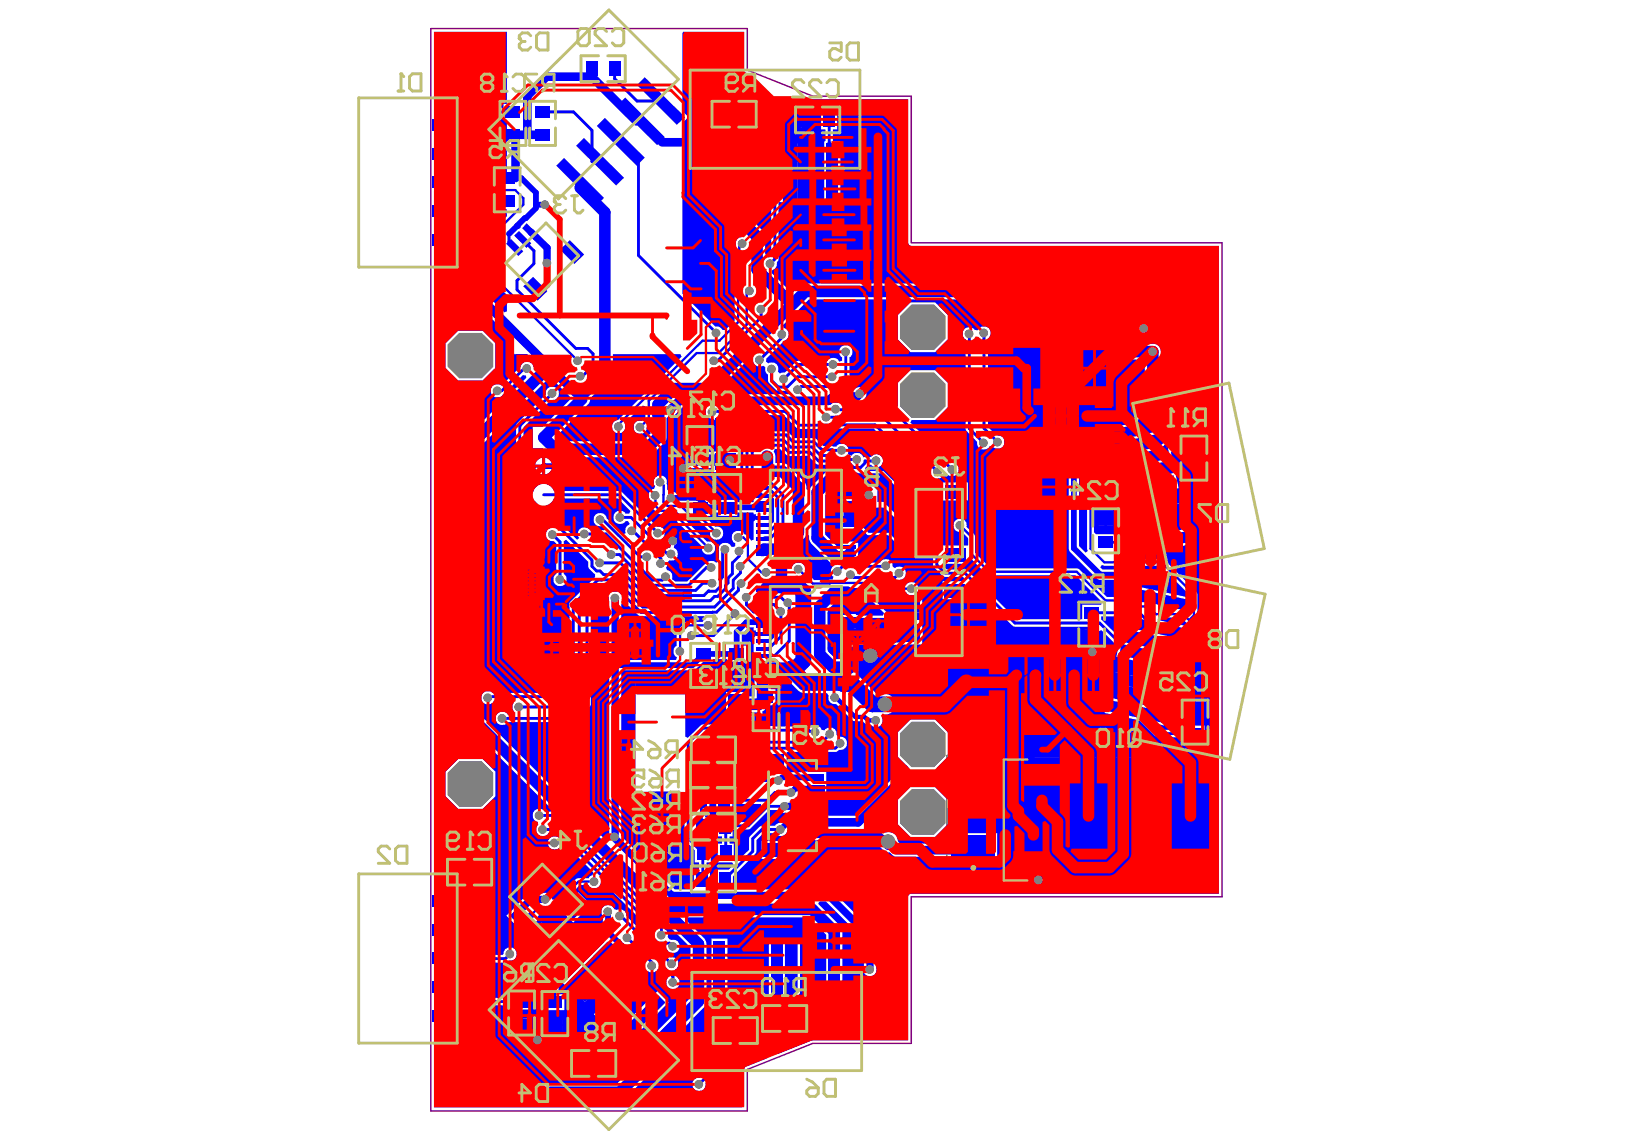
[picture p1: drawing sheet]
<svg xmlns="http://www.w3.org/2000/svg" width="287mm" height="202mm" viewBox="0 0 287 202" stroke-linecap="round" stroke-linejoin="round" font-family="sans-serif">
<path d="M76 5h55.8v7.4l11.6 4.6h17.3v25.8h54.9v115.4h-54.9v25.8h-17.3l-11.6 4.6v7.4h-55.8z" fill="none" stroke="#800080" stroke-width=".25"/>
<path d="M183.2 144.6h2.1M184.2 143.6v2.1" fill="none" stroke="#008000" stroke-width=".2"/>
<path d="M167 133.2h34.5v22.9h-34.5z" fill="none" stroke="#008000" stroke-width=".18"/>
<path d="M177.1 134h19.2v21.3h-19.2z" fill="none" stroke="#800080" stroke-width=".2"/>
<g fill="#00f">
<path d="M76.5 33.6h10.1l.3-.1 .4 .5 .5 .1v2.1l-.5 .4h-.7v-.7h-10.1z"/>
<path d="M129.2 146.3h3l3.5-3.4h1.7a.97 .97 0 0 0 1.3 .4l.2 .5-1.4 1.4h-.3l-.5 .5h-2.6l-1.8 1.8-.2 .4v2l-2.2 2.2-.5-.2v-3.1h-.7v-1.3h.5z"/>
<path d="M76.5 38.7h10.1v-.7l1.3-.1 1.1-1h.4v1.2l-2.1 2-.1 .5v8.9l.1 .5 2.1 2v2.9l-.4 .2-6.8-6.8v-4.6h4.4v-2.7h-10.1z"/>
<path d="M76.5 5.6h12.9v12.7h-.6v.8h-5.2l-.4 .2-1.5 1.5h-5.2z"/>
<path d="M142.2 94.4h.5l.1 .9 .3 .6 3.4 3.3 .5 .3-.1 .4a1.23 1.23 0 0 0 .1 1.8l-.1 .5-3.3 .1-1.7-1.6a1.16 1.16 0 0 0-.7-1.4 1.16 1.16 0 0 0-1.4 .6l-.5-.2v-2.2l2.5-2.6z"/>
<path d="M136.6 79.3l.1-.1h.9l1.1 1 .5 .3 3.4-.1 1.5 1.5 2.2 .1 .5 .4 .1 .5-.6 .1-.7 .3-2.5 2.5-.3 .6-.5-.1a1.73 1.73 0 0 0-.5-1.4l-3.1-3a2.67 2.67 0 0 0-1.9-.2 2.52 2.52 0 0 0-.2-1.9l-.1-.2z"/>
<path d="M132.4 63l.4 .3a1.16 1.16 0 0 0 .5 1.2 1.16 1.16 0 0 0 1.3 0l.4 .3a1 1 0 0 0 .5 1.3v1.3l1.3 1.3 .5 .2h1.9l.2 .5-.1 .1h-12.8l-.1-.5z"/>
<path d="M194.4 99.6l.4 .2h9.9l5.1 5.1-.3 .5-9.4-2.1-2.9-2.8h-2.7l-.4-.5z"/>
<path d="M96.3 89.1a1.76 1.76 0 0 0 1.4-1.2h11.3l2.2 2.2-.2 .5h-.7a1.17 1.17 0 0 0-1.7-.2 1.17 1.17 0 0 0 0 1.7 1.17 1.17 0 0 0 1.7-.2h.4l.3 .4v.2a1.17 1.17 0 0 0-.7 1.5l-.4 .3-2.9-2.9a1.17 1.17 0 0 0-1.5-.9 1.17 1.17 0 0 0-.7 1.6 1.17 1.17 0 0 0 1.6 .6l.4 .4-.2 .4h-2.5a1.16 1.16 0 0 0-1.7-.3 1.16 1.16 0 0 0-.2 1.7l-.4 .3-5.6-5.6z"/>
<path d="M109.6 106.6l.4-.3 1.1 .7 1.5 1.5 .5 .2h11.4v.5l-.4 .2-.1 .3h-3l-1.5 1.5-.1 .4v2.3a1.12 1.12 0 0 0 0 2l-.1 .5h-9.7z"/>
<path d="M108.1 62.5h11.9l.2 .4-11.2 11.2a1.18 1.18 0 0 0-1.1 1.4 1.18 1.18 0 0 0 1.6 .9 1.18 1.18 0 0 0 .6-1.7l3.3-3.2 .4 .2v1.9l-.6 .6a1.18 1.18 0 0 0-1.5 1 1.18 1.18 0 0 0 1.2 1.4 1.18 1.18 0 0 0 1.2-1.3l.4-.4 .2 .2v1.4l-1.3 1.3h-14.8l-.4-.4v-.5l5.5-5.5a1.06 1.06 0 0 0 .4-1.1l3.8-3.9 .2-.7z"/>
<path d="M166.7 99.4h4v-.8l.5-.2 2.8 2.9 .5 .2h15.2l4.7 4.7-.2 .5h-3.3v2.5h-11.6l-8.6-8.5-.5-.2h-3.2l-.5-.6z"/>
<path d="M126.2 138.3l.9 .1v1.1h-.8v3.3h2.9v-1h5l.2 .5-2.7 2.7h-2.5v-.8h-2.8v3.3h1v1.3h-.8v3.3h2.6l.2 .5-.8 .8h-2.2v3.3l-.1 .2h-1.1v-3.5h-.6v-1.3h.8v-3.3h-2.1l-.9-.8 .2-.5h2.6v-3.3h-.8v-1.4h.7v-3.4z"/>
<path d="M148.8 83.5l1.6-.2h.8l.2 .2h4.3l4.2 4.2-.1 .5 .3 .4 2.2 .1v3h-3.1l-.1 .1-3.3-3.3h-1v-2l-1-1-4.6-.1-.4-.5z"/>
<path d="M76.5 23.5h10.1v-2.7l.4-.4h1.8v.8h.6v1.6h-.2v.7h1.3v.5h-1.3v.8h.2v5.6h-1.2v.8h1.3v.5h-1.3v.8l-.5 .1-1.1-.9v-.8h-10.1v-2.7h4.5v-2h-4.5zM81.5 26.2v.7h4.7v-.7zM81.5 27.4v.8h4.7v-.8z"/>
<path d="M148.9 109.7l.2-.2h.5v-.3h.5v.3h.9v-.5h5.3l1.2 1.1h1.7v.4h1.5v.2h.3v.6h1.3l.1 .1v.7h-1.4v.6h-.3v.2h-1.5v.3l-.2 .1h-8v-.5h-.9v.3h-.5v-.3h-.4l-.2-.5 .2-.2h.4v-.6h-.5l-.2-.5 .2-.2h.5v-.6h-.5zM150.1 110.2l.9 .1zM150.1 110.8h.9zM159.2 111v.3h1.3v-.3zM150.1 111.5l.9 .1zM150.1 112.1h.9zM159.2 112.1v.3h1.3v-.3z"/>
<path d="M149.3 104.3h.3v-.3h.3v-.2l6.8-.1 2.5 2.4v.4h1.5v.2h.3v.6h1.2v.8h-1.2v.6h-.3v.2h-1.5v.3h-1.5l-3.7-3.6h-3v-.6h-.9v.4h-.5v-.4h-.3l-.2-.2zM150.1 104.3h.9zM159.2 107v.3h1.3v-.3zM159.2 108.1v.3h1.3v-.3z"/>
<path d="M148.8 89h.8v-.3h.5v.3h.9l.3-.2 .7 .7h4l3.2 3.2v.3h1.6v.3h.2v.5l1.4 .1v.7h-1.4v.7h-.2v.2h-1.7l-.3 .3-.4-.2-1.6-1.6h-3.6l-1.1-1.1-2.2-.1v-.2h-.3v-.3h-.8v-.7h.8v-.6h-.8v-.7h.8v-.6h-.8zM150.1 89.7h.9zM150.1 90.2l.9 .1zM150.1 91l.9 .1zM150.1 91.6h.9zM150.1 92.3h.9zM159.2 93.5v.3h1.3v-.3zM159.2 94.6v.4h1.3v-.4z"/>
<path d="M76.5 43.7h3.8v4.7a1.11 1.11 0 0 0 .1 1.5l9 9v2.3l1.3 1.3h2.3l2 2-.4 .4-.5-.2a1.15 1.15 0 0 0-1.1-.9 1.15 1.15 0 0 0-1.2 .8l-3.3 3.4a1.18 1.18 0 0 0-1.7 .3 1.18 1.18 0 0 0 .3 1.7 1.18 1.18 0 0 0 1.7-.5l3.5-3.3 .5 .1 .1 .3-11.1 11-.4 1v47.7l.4 1 15.5 15.4-.2 .5h-1a1.17 1.17 0 0 0-1.9-.1 1.17 1.17 0 0 0 .6 1.9l.1 .5a1.18 1.18 0 0 0 .1 1.7 1.18 1.18 0 0 0 1.7-.2h2.3l.6 .6-.2 .4h-.6a1.17 1.17 0 0 0-1.7-.2 1.17 1.17 0 0 0 0 1.8 1.17 1.17 0 0 0 1.7-.3h1.3l4.6 4.6-.2 .5-.5 .2-.1 .3h-1.9l-.4 .2-3.7 3.6-.5-.1a1.14 1.14 0 0 0-1.7-1l-2.5 .1-3.9 3.8 2.9 2.8 .3-.3 .5 .6 1.1-1.1 1-1.1-.2-.3v-.5l.3-.3h1.7l.4-.2 5-5h1.6a1.14 1.14 0 0 0 1.1 .6 1.14 1.14 0 0 0 .9-.9l.5-.1 7.2 7.1v1.2l-.5 .2-2.6-2.6a1.13 1.13 0 0 0-.5-1.1 1.13 1.13 0 0 0-1.2 0l-.4-.1a1.18 1.18 0 0 0-1.7-.6 1.18 1.18 0 0 0-.4 1.7v3.1l-.4 .2-.7-.7-7.6 7.6 .5 .5-.8 1-.1 2.2h-1v2.8h3.3v-2.8h-1v-1.7l.5-.5 .6 .5 7.5-7.6h.6l4.3 4.4v1.2l-7.2 7.2 1.9 2 7.6-7.7-.5-.5v-1.2l.5-.2a1.17 1.17 0 0 0 1.7-.3h.5l1.4 1.3a1.21 1.21 0 0 0 0 1.8 1.21 1.21 0 0 0 1.7-.1 1.21 1.21 0 0 0-.2-1.8l-.4-.6 .1-.5a1.16 1.16 0 0 0 .5-1.5 1.16 1.16 0 0 0-1.4-.7l-1.3-1.4 .1-.4h.5a1.2 1.2 0 0 0 1.5 1 1.2 1.2 0 0 0 .9-1.5 1.2 1.2 0 0 0-1.5-.8l-.3-.1-.3-.4a1.04 1.04 0 0 0-.5-1.3v-.7l.5-.2 4 4v8.9l-9.9 10 1 1v.1l-4.2 4.2h-13.4l-10.1-10.2 .2-.5h1.2v-2.9l.4-.4h3.3v.8h3.4v-2.8h-3.4v.7h-3.7v-3.2h-10.1v-2.3h10.1v-.7h2.8a.91 .91 0 0 1 1-.4 1.19 1.19 0 0 0 .3-2.1 1.19 1.19 0 0 0-1.9 1l-.1 .1h-2.1v-.7h-10.1v-2.6h4.5v-2h-4.5v-2.7h10.1v-2.8h-5.1v-2.1h.7v-3.3h-2.8v3.3h.7v2.1h-3.6zM78.6 60.6v4.3l2.2 2.2h4.4l2.2-2.2v-4.3l-2.2-2.3h-4.4zM78.6 136.1v4.4l2.2 2.2h4.4l2.2-2.2v-4.4l-2.2-2.2h-4.4zM85.1 152.6v1h.8v-1zM83.8 152.6v1h.8v-1zM85.1 154.1v1h.8v-1zM83.8 154.1v1h.8v-1zM92.4 154l2.2 2.3 3.1-3.2-2.2-2.2zM98.8 160.5l2.3 2.2 3.1-3.1-2.2-2.2zM81.5 163.1v.7h4.7v-.7zM95.5 162.7l-.9 1 .2 .2 .9-.9zM81.5 164.3v.8h4.7v-.8zM93.3 165l.3 .2 .9-1-.3-.2zM105.5 171.6l.5 .5 3.3-3.3-.5-.5zM106.3 172.5l.5 .5 3.4-3.3-.5-.6zM101.7 175.3l.6 .5 3.3-3.3-.5-.5zM102.6 176.2l.5 .5 3.4-3.3-.5-.6zM92.3 179.7v.8h1v-.8zM90.7 179.7v.8h1v-.8zM98.1 179.8v.8h1v-.8zM96.6 179.8v.8h1v-.8zM92.3 181v.7h1v-.7zM90.7 181v.7h1v-.7zM98.1 181.1v.7h1v-.7zM96.6 181.1v.7h1v-.7zM95.1 182.7v.5h.4l-.1-.3zM94.3 182.9l-.2 .3h.5v-.5zM95.1 183.7v.4l.3-.1 .1-.3zM94.1 183.7l.2 .3 .3 .1v-.4zM108.4 182.4l.5 .6-2.6 2.6-.2 .3h-.8v3.3h2.9v-3.3l-.1-.2 1.7-1.8 .5 .5 7.6-7.6-1.9-1.9zM102.9 186.3v1h.8v-1zM101.7 186.3v1h.7v-1zM102.9 187.8v1h.8v-1zM101.7 187.8v1h.7v-1z"/>
<path d="M138.1 57.4l4.6-4.6h44.9l10.2 10.2 1 .4h3.1v8.9l-2.4 2.4-1.6 .3h-2.5l-.7 .3-5.9 6-.3 .6 .1 15.2 5 5.1 2.8 .1 2.6 2.5-.2 .5h-3.6l-5-5h-15.5l-2.7-2.8-.1-3.1-1.4-1.5a1.18 1.18 0 0 0-1.1-1.4 1.18 1.18 0 0 0-1.2 1.2 1.18 1.18 0 0 0 1.4 1.1l1.2 1.1v1.3h-4.5l-.4-.3v-7.6h4.8v-3.2h-4.4v.2l-.5 .2-.5-.6 .2-.5a1.01 1.01 0 0 0 1-.8l.5-.1a1.18 1.18 0 0 0 2.1-.3 1.18 1.18 0 0 0-1.4-1.5l-7.1-7.2 .2-.4h4.1l2.3-2.2v-4.4l-2.3-2.2h-4.3l-2.2 2.2v4.2l-.5 .2-.6-.3h-5.9l-.1-.5a1.68 1.68 0 0 0 1.2-2.5 1.31 1.31 0 0 0-1.8 .2h-1l-.3 .2-.5-.1-.1-.3 .8-.9 .3-.4v-4.3a1.16 1.16 0 0 0 .2-1.7 1.16 1.16 0 0 0-1.8 0 1.16 1.16 0 0 0 .2 1.7v.6l-.5 .2a1.18 1.18 0 0 0-2-.2l-5.4 .1-2.1 2-.7 .1-.2 .1-.4-.3a1.15 1.15 0 0 0-.3-1.4 1.15 1.15 0 0 0-1.4-.1l-.4-.3 .1-.5 3.2-3.2a1.17 1.17 0 0 0 .7-1.2 1.17 1.17 0 0 0-.8-1zM170.1 58a1.24 1.24 0 0 0 .2 1.8v15.8l.2 .5 1.8 1.8a1.19 1.19 0 0 0 .8 1.4 1.19 1.19 0 0 0 1.5-.6h.4a1.2 1.2 0 0 0 2.1-.3 1.2 1.2 0 0 0-1.3-1.6l-1.5-1.5v-15.6a1.18 1.18 0 0 0 0-1.9 1.18 1.18 0 0 0-1.8 .5l-.6-.1a1.12 1.12 0 0 0-1.8-.2zM158.4 55.6v4.3l2.2 2.2h4.3l2.3-2.2v-4.3l-2.3-2.3h-4.3z"/>
<path d="M120.4 5.8l.2-.2h10.7v7l.1 .2 1.2 .5 4 3.9h6l.8 .3h16.8v25.3a.52 .52 0 0 0 .5 .6h54.3v114.2l-54.5 .1-.2 .1-.1 .4v25.3h-16.8l-6.2 2.4-.3-.4 2.1-2.1v-2.1h2.8v-3.3h-.7v-1.5l.2-.2h2.2v-10.7h-2.8v9.5l-.9 .9v2h-.5l-1-1.3 .2-.4v-10.7h-2.9v10.7h.8l.2 .6 1 1-.2 .5h-.8v2.5h.8l.3 .3v1.7l-2 2h-6.9l-5.3 5.2a1.2 1.2 0 0 0-1.4 1.1 1.2 1.2 0 0 0 1.3 1.3 1.2 1.2 0 0 0 1.1-1.4l4.8-4.9h5.9l.1 .5-3.7 1.4-.3 .3v6.6l-.3 .3h-54.5v-14.7h4.2l13 13.1 .5 .3 .5 .1h14.6l1-.4 5-5 .4-.6v-1.9l5.8-5.8 2.7-2.8 .3-.5 .1-.5v-10.4l-.4-.7-3.2-3.2 .2-.5h21.5l3 3.1v11.4h2.9l-.1-12.4-.3-.6-3.9-3.9 .3-.4h1l6.8 6.7v4.8a1.17 1.17 0 0 0 1 1.7 1.17 1.17 0 0 0 1.1-1.7v-5.2l-.3-.8-7.3-7.3-.4-.2-.4-.1h-16.8v-2.3l4.1-4.2v-2.2l1.3-1.2h2a1.17 1.17 0 0 0 1.3 .4 1.17 1.17 0 0 0 .9-.9l2.4-2.5h.5v4.1h1.4l.6 .1h10.3l1.8 1.9 .3 .2 .7 .1 .9 .7h9.7v1.3h8.4v-5.4h-8.4v1.8h-8.8l-.3-.4a1.7 1.7 0 0 0-2.3-1.5l-1.1-.9-2.1-.1-.2-.5 7.2-7.2h7.6v2.5l-.5 .2-2.1-2.1h-4.3l-2.2 2.3v4.3l2.2 2.2h4.3l2.3-2.2v-2.8l.3-.3h8.4v-5.4h-5.9l-1-.9-3.5-.1-.2-.5 1.9-1.9v-4.4l-2.3-2.2h-4.3l-2.2 2.2v4.4l1.9 1.9-.2 .5-1.2 .1-.4 .2-7.6 7.7h-5.2v-7.8l-6.9 .1v-3.6h8.6l.8-.3a1.16 1.16 0 0 0 1.2-1.3 1.16 1.16 0 0 0-1.5-1l-.3-.5a1.15 1.15 0 0 0-.8-1.2 1.15 1.15 0 0 0-1.4 .5l-.5-.1a1.18 1.18 0 0 0-1.9-.4l-.4-.2h-6.1l-.1-.1v-.7h-2.6v.7l-.1 .1h-.6l-.4-.3h-.3h-8.4l-.4 .2-2.3 2.2-.4-.3v-7.4h-8.4l-.4-.4v-2.1v19.7l4.1-.1 4.5 .1 .1 8.4 1.7 1.9v2.1h.8v1.3h-.9v3.3l-.2 .2h-3.2l-9.4-9.4v-29.3h12.8l.5 .3v.6h1v-.7h-.8l-.2-.5 1.1-1.1h1.8v-.5h2.5v.4h3.3v-2.8h-.7v-2l1.2-1.2h.8v.5h.4v.4h1.2v.5h-1.2l-.2 .3h-.2v4.9a1.74 1.74 0 0 0 .2 2v3.5h-1.4v-.7h-3.6v4.3h3.6v-.7h2.1v1.1h1.1v-.8h-.3l-.1-.5 1.2-1.1h1.1v-2.8h-.9v-1.6h3.2l2 2.1 .9 .2h3.8l.4 .4-.1 .3a1.1 1.1 0 0 0 1.4 1.2l2.8 2.8 .6 .2h1.3a1.28 1.28 0 0 0 1.5 .7 1.16 1.16 0 0 0 1.5 .1 1.16 1.16 0 0 0 .3-1.5l.3-.4h.3a1.82 1.82 0 0 0 1.9-1.9 1.82 1.82 0 0 0-1.9-1.8h-1.4l-3.3-3.2v-2.9h-.4v-.4h-2.3l-.3 .4h-.9l-1.5-1.5v-7.2l1.7-1.7h.6v.1h.4v.4h2.3l.4-.4h2.4l2.1 2.1-.2 .5h-4.3v-.1h-.4v-.3h-2.3l-.4 .3v5.3h.4v.3h2.3l.4-.4h11.3l.1-1.6-.1-6.4h-3.3l-.9-.8 .3-.5h1l.1 .3a1.2 1.2 0 0 0 1.7 0 1.2 1.2 0 0 0 0-1.7 1.2 1.2 0 0 0-1.7 0l-.1 .2h-.7l-.5-.5 .2-.4a1.18 1.18 0 0 0 .9-1.7 1.18 1.18 0 0 0-1.8-.4l-.4-.3v-.1a1.15 1.15 0 0 0-.9-1.2 1.15 1.15 0 0 0-1.3 .6h-4.2l-.2-.3 .3-.5h.2v-2.6h-.4v-.4h-2.3l-.4 .4v.6l-.5 .2-2.3-2.3v-6.9l1.7-1.6 2.7 .1v.2h.2v.3h.9v-.2l.4-.3h2.2l.4 .4-.3 .4-.2-.1v1.4l.4-.2 .5 .2v.7l-.7 .4h-1.3a1.13 1.13 0 0 0-1-.6v-.5h-.4v-.3h-2.3l-.4 .3v5.3h.4v.3h2.3v-.3h.9l1.1 1.1h3.6l1.6 1.6 .6 .2v.1h3.9v-8h-1.6l-.8-.4-.1-.4-4.3-4.4h-3.1l-.2-.5 .5-.6h.6a1.17 1.17 0 0 0 1.7 .2 1.17 1.17 0 0 0 0-1.8 1.17 1.17 0 0 0-1.7 .2l-1.4 .1a1.2 1.2 0 0 0-2-.3l-.5-.1-.3-.4a1.17 1.17 0 0 0-.4-1.5 1.17 1.17 0 0 0-1.6 .4l-2.3-.1-1.4-1.4h-3.7l-1-1-.4-.2h-6.5l-.5 .2-1.5 1.5v1.8l-8.4 .1v2.5l-.5 .1-.5-.4v1.4l.3-.1 .2-.6h.5h3.9v.7h4.4h.1v1.8l2 2.1 .7 .5v.9h-2.9v-.4h-3.3v.4h-1.4v-.4h-.5l-1.2-1.1 .2-.5h1.1v-.8h-2.6v.8l-.3 .3h-2.9l-.3-.2h-.7l-.4-.3-.1-1a1.18 1.18 0 0 0-1.3-1.5 1.18 1.18 0 0 0-.7 1.9l-.2 .5h-.3a1.17 1.17 0 0 0-.1 2v1.2l1 1.1 .5 .1h2.2l.7 .7 .1 .7 4.4 4.3a1.18 1.18 0 0 0 1 1.5 1.18 1.18 0 0 0 1.3-1.3 1.18 1.18 0 0 0-1.5-1l-3.9-4 .1-.5h.1l.8 .7h1.5l2 2a1.18 1.18 0 0 0 1 1.4 1.18 1.18 0 0 0 1.3-1.2 1.18 1.18 0 0 0-1.5-1.1l-1.4-1.4 .2-.5h.4v-.6h1.4v.6h3.3v-.6h2.9v.3h.4v.4h1.2v.5h-1.2l-.2 .3h-.2v3.3l-.4 .2-.9-1.1-.3-.1a1.18 1.18 0 0 0-1.9-.3 1.18 1.18 0 0 0 .3 1.9v.5l-.2 .2h-.5a1.18 1.18 0 0 0-1.5-.8 1.18 1.18 0 0 0-.7 1.5v1.7l-.5 .3a1.25 1.25 0 0 0-1.8 .2l-.3 .2-3 3h-2.1l-.6-.4 .1-.5a.97 .97 0 0 0-.9-1.1l-.2-.5 .2-.3v-.6l.4-.4 .3 .1a1.18 1.18 0 0 0 1.2-1 1.18 1.18 0 0 0-.8-1.3l.1-.5 .4-.1 .1-.3h-1.4l.3 .4-.1 .5-.5 .2-1.1-1.2v-.5a1.19 1.19 0 0 0 .6-1.4 1.19 1.19 0 0 0-1.3-.8l-6.4-6.2-11.8-.1a1.9 1.9 0 0 0-1.9-1.2 1.9 1.9 0 0 0-1.8 1.5l-.4 .1-1.2-1.1v-10.6l4.8-4.7a1.2 1.2 0 0 0 1.4-1.2 1.2 1.2 0 0 0-1.2-1.2 1.2 1.2 0 0 0-1.1 1.4l-5.2 5.2-.1 11.3 .2 .5 6.1 6.1-.1 .5a1.17 1.17 0 0 0-.9 1.4 1.17 1.17 0 0 0 1.4 .9l.4 .4v5.4a1.16 1.16 0 0 0-.2 1.7 1.16 1.16 0 0 0 1.8 0 1.16 1.16 0 0 0-.3-1.7v-5.8l.5-.3 3.9 3.9v1l1.2 1.2v.5l-4.5 4.4-.1 .3 .1 12.4-3.4 3.3h-10.2l-.4-.2a1.19 1.19 0 0 0-1.5 .6 1.19 1.19 0 0 0 .6 1.5 1.19 1.19 0 0 0 1.5-.6h3.3l.2 .5a1.17 1.17 0 0 0 .1 1.6l-.1 .5h-1a1.17 1.17 0 0 0-1.8-.3 1.17 1.17 0 0 0 0 1.8 1.17 1.17 0 0 0 1.8-.2h11.5l.4-.2 2.5-2.5 .2-.5v-16.5l2.7-2.7 .5 .3v41.7l-.1 .2v.7l-.5 .3-22.6-22.5v-46.5l12.8-12.7 3.8 3.7-5 5h-1.8v3.9h1.8l1.2 1.1 .6 .4h16.7l.7-.4 2.4-2.4 .2-.7v-3.4l.4-.3h.7l.4-.3 1.2-1.2h3.9l.3 .4a1.13 1.13 0 0 0 1.2 1.5l.4 .3v.9h1.6v-1.1h-.9l-.2-.2 .3-.5h11.4l2.2 2.3 .4 .2 13.2-.1 10.5 10.5v13.8l1.9 1.8 3.4 .1 .3 .4-.2 .3h-3.7v3.2h4.4v-2.6l.4-.1 7.7 7.5 14.6 .1 .2 .4v.1h-.8v.8h1v-.5l.5-.2 3 2.9-.4 1.8 10.6 2.2 .6-2.7-9.8-2.1-4.1-4v-.6h3.8l.3 .4-.3 1.8 10.5 2.2 .6-2.7-4.5-1v-.5h3.8l.9 .9a.76 .76 0 0 0 .9 0l.8-.8 .2-.5v-3.7l-.2-.4-5.6-5.7-.5-.1h-4.7v-.5l9.8-2.1-.6-2.8-8.5 1.8h-4.2v-.8h-3.4l-.3-.3v-4.1l3.3-3.3h.7l.4 1.8 10.5-2.2-.6-2.7-8.8 1.8h-2.4l-.5 .2-3.8 3.9-.1 7.5 .2 .4-.4 .3-1.2-1.2v-14l4.4-4.3 .5 .1v.4l10.6-2.3-.6-2.7-.5-.3v-11.5a1.35 1.35 0 0 0-1.4-1.1h-3.9l-10.2-10.2-.6-.4h-46.5l-1.1 .4-1.3 1.3-3.6-3.6 .1-.5a1.05 1.05 0 0 0 .8-1.3l.3-.6v-10h.8v-10.8h-2.8v10.8h.7v9.5l-.1 .1-.5 .1-.4-.7v-3l-.2-.7-6.8-6.9v-9.2h-2.9v10.8h.4l5.6 5.6-.1 .5a1.08 1.08 0 0 0-1.2 1.5v2.2l-.2 .5v10.6l-1.7 1.6h-.5a1.14 1.14 0 0 0-1.3-.6l-5.7-5.8v-30.1l1-1.1-1-1zM127.7 18.9v1h.8v-1zM126.4 18.9v1h.8v-1zM142.5 19.9v1h.7v-1zM141.2 19.9v1h.7v-1zM127.7 20.4v1h.8v-1zM126.4 20.4v1h.8v-1zM142.5 21.4v1h.7v-1zM141.2 21.4v1h.7v-1zM142 25.3v4.7h.8v-4.7zM140.7 25.3v4.7h.8v-4.7zM142 30.5v4.7h.8v-4.7zM140.7 30.5v4.7h.8v-4.7zM144.8 19.5v3.3h.8v2.1h-.2v10.8h2.8v-10.8h-1.3v-2.1h.8v-3.3zM130.1 18.5v3.3h.8v3.1h-.7v10.8h2.8v-10.8h-.8v-3.1h.7v-3.3zM202 57.2v.5h.5l-.2-.3zM201.2 57.4l-.1 .3h.4v-.5zM202 58.2v.4l.3-.1 .2-.3zM201.1 58.2l.1 .3 .3 .1v-.4zM128.2 73.9v1.1h1.5v-1.1zM128.2 75.6v1.1h1.5v-1.1zM126.1 75.6v1.1h1.6v-1.1zM123.7 76.1v.8h1v-.8zM122.2 76.1v.8h1v-.8zM123.7 77.4v.7h1v-.7zM122.2 77.4v.7h1v-.7zM195.7 80.7l.6 2.7 10.5-2.2-.3-1.4 .4-.4h2v.8h3.4v-2.8h-3.4v.7h-3.4h-.2l-.8 .7zM96.2 80.8v1.2h1.2a1.43 1.43 0 0 0-1.2-1.2zM94.8 81.2l-.2 .3-.2 .5h1.2v-1.2l-.5 .1zM120 82.1l-.1 .3h.4v-.5zM210.8 81.8v.8h1.1v-.8zM209.3 81.8v.8h1v-.8zM119.9 82.9l.1 .3 .3 .1v-.4zM96.2 82.5v1.2a1.43 1.43 0 0 0 1.2-1.2zM94.4 82.5a1.43 1.43 0 0 0 1.2 1.2v-1.2zM210.8 83.1v.7h1.1v-.7zM209.3 83.1v.7h1v-.7zM128.6 84.5v.8h1v-.8zM127.1 84.5v.8h1v-.8zM123.9 84.5v.8h1v-.8zM122.3 84.5v.8h1.1v-.8zM148.7 86.4h.9zM128.6 85.8v.8h1v-.8zM127.1 85.8v.8h1v-.8zM152.7 86.8l-.1 .3h.4v-.5zM150.1 87.1l.9 .1zM148.7 87.1l.9 .1zM152.6 87.6l.1 .3 .3 .1v-.4zM203.4 89.7l.2 .8 4.6-1-.1-.7zM195.3 90.6v.8h1v-.8zM193.8 90.6v.8h1v-.8zM198.3 90.9l.1 .7 4.7-1-.2-.7zM203.7 91l.2 .7 4.6-.9-.2-.8zM195.3 91.9v.7h1v-.7zM193.8 91.9v.7h1v-.7zM198.5 92.1l.2 .7 4.6-1-.1-.7zM150.1 94.1l.9 .1zM148.7 94.1l.9 .1zM150.1 94.8l.9 .1zM148.7 94.8l.9 .1zM118.9 94.7v.4h.5l-.1-.3zM118.1 94.8l-.1 .3h.4v-.4zM150.1 106.9h.9zM148.7 106.9h.9zM150.1 107.6l.9 .1zM148.7 107.6l.9 .1zM191.3 111.1v.8h1v-.8zM192.8 112.4v.7h1v-.7zM191.3 112.4v.7h1v-.7zM150.1 114.6l.9 .1zM148.7 114.6l.9 .1zM193 114.3v.4h.4l-.1-.3zM192.2 114.4l-.2 .3h.5v-.4zM153.8 114.4v1h1a1.05 1.05 0 0 0-1-1zM152.6 114.7l-.3 .5v.2h1v-1h-.3zM150.1 115.4h.9zM148.7 115.4h.9zM193 115.3v.4l.4-.4zM192 115.3l.2 .3 .3 .1v-.4zM166.3 113.6v3.3h4.4v-3.3zM153.8 115.9v1a1.05 1.05 0 0 0 1-1zM152.3 115.9a1.05 1.05 0 0 0 1 1v-1zM130.2 118.3v.8h1v-.8zM128.7 118.3v.8h1v-.8zM124.4 118.4v.7h1v-.7zM196.8 118.5l-.2 .7 4.6 1.1 .2-.8zM130.2 119.6v.8h1v-.8zM128.7 119.6v.8h1v-.8zM124.4 119.6v.8h1v-.8zM122.9 119.6v.8h1v-.8zM201.9 119.6l-.2 .8 4.7 .9 .1-.7zM196.5 119.7l-.1 .8 4.6 1 .1-.7zM201.6 120.9l-.1 .7 4.6 1 .1-.8zM124 122.5v1.5h1.1v-1.5zM122.3 122.5v1.5h1.2v-1.5zM211 124.3v.8h1.1v-.8zM209.5 124.3v.8h1v-.8zM124 124.5v1.5h1.1v-1.5zM122.3 124.5v1.5h1.2v-1.5zM211 125.6v.8h1.1v-.8zM209.5 125.6v.8h1v-.8zM135.4 126v.8h1v-.8zM195.4 123l-.6 2.8 6.2 1.3 3.1 2.9 5 .1v.7h3.4v-2.8h-3.4v.7h-4.5l-.5-.5 .2-.5 1.1 .3 .5-2.7zM191.9 133.7v10.7h9.4v-10.7zM182 133.7v10.7h9.4v-10.7zM134.3 148.3v3.2h4.5v-3.2zM191.9 144.9v10.7h9.4v-10.7zM182 144.9v10.7h.5l.4 .3v-.7h.5v.7l.4-.3h7.6v-10.7zM132.2 166v4.7h.8v-4.7zM131 166v4.7h.7v-4.7zM132.2 171.2v4.7h.8v-4.7zM131 171.2v4.7h.7v-4.7zM135.4 178.4v1h.7v-1zM135.4 179.9v1h.7v-1zM132 180.5v1h.7v-1zM130.7 180.5v1h.8v-1zM132 182v1h.7v-1zM130.7 182v1h.8v-1zM125.5 165.6v10.7h.7l.1 .3 .7 .8v2.7h-.8v3.3h2.9v-3.3h-.8v-3l-.2-.4 .2-.4v-10.7z"/>
</g>
<path d="M89.8 42.7l1 1M86.3 122.9l-.2 .2M86.5 164l.9 1h.6M90 168.3l-.8 .8M92 180.7h-.2l.1 .1" fill="none" stroke="#00f" stroke-width=".51"/>
<path d="M91.2 39.8v.1" fill="none" stroke="#00f" stroke-width="1"/>
<circle cx="91.2" cy="39.9" r=".51" fill="#00f"/>
<path d="M90.9 33.5l1.4 1.4v1.2M109.1 74.8v.4M115.6 87.4v1.8M117.7 89.2h2.4M118.9 90.1l1.1 1v.6M122.1 91.2h1.5" fill="none" stroke="#00f" stroke-width=".41"/>
<path d="M90.5 23.8l.4 .4M90.9 31.4h1M94.5 34v2.1h1.7M114.2 82.2h2.2M124.1 115.4l-2 1.9M124.2 119.3l-.5 .5" fill="none" stroke="#00f" stroke-width="1"/>
<g fill="none" stroke="#00f" stroke-width=".51">
<path d="M102.3 32.1h.8M102.4 66.4h.3M97.5 94.3l1.3 1.3M104.4 98.8v1.1M105.9 91.7h.4M109.4 91.3h1.9M114.2 90.2l1.1 1.1M114.2 98.1l-.1 .1M114.6 94.6h.1M116.6 98.5v.9M118.9 95.2l-.2 .2M105.2 100.7h.6l.7 .7"/>
<path d="M106.1 102.3h-.7M106.5 103.2h-.7M124 102.9l-1.3 1.2M126.4 108h-.8M127 102.2l.1 1.3-.9 .8M123.7 139.9v1.3M123.8 131.8v.5M97.8 148.7h2.6M94.2 163.7v.9l.6 .6M118.4 170h.1M118.7 172.2v1.1M126.9 176.4l.8 .7"/>
<path d="M102.7 187.6v1"/>
</g>
<path d="M119.8 70.7l-1.6 1.6" fill="none" stroke="#00f" stroke-width="1.5"/>
<circle cx="127" cy="102.2" r=".25" fill="#00f"/>
<path d="M125.7 72.6l-.1 .1M125.9 63.6h.7M126.5 96.2v1.2M130.6 99.9v1.2M128.4 102.8l-.4 .5v.5l-1.4 1.4h-.6M130.8 102.9l-.6 .5v.7M131.7 106.7l1.2 1.2M132.5 111.8l-.3 .4M132.4 128.4l.4 .4M132 180.9l-.3 .9" fill="none" stroke="#00f" stroke-width=".51"/>
<path d="M127.5 18.5v1.6M129.9 115.3v.1" fill="none" stroke="#00f" stroke-width="1"/>
<path d="M130.2 94.8h.9l.8 .8" fill="none" stroke="#00f" stroke-width=".41"/>
<circle cx="132.7" cy="86.7" r=".25" fill="#00f"/>
<path d="M86.4 32.2l1.3 1.3M130.4 45.8l-.2 .2M131 43l-.6 .5M131.7 51.2l.2 .1h.3M114.4 70.7v3.1M115.6 89.2l.9 .9M120 111.6v3.3M134.3 101h.9M146.5 102.8l-.1 .1M157.9 102.8l1 1h1.9M202.5 107l1.4 1.3M208.7 108.3l1 1.1" fill="none" stroke="#00f" stroke-width=".41"/>
<g fill="none" stroke="#00f" stroke-width=".51">
<path d="M83.6 19.7l-2.3 2.4M101.2 19.7l3.2 3.3M108.4 12.1v1.8M89.8 41.3v1.4M91.2 49.5v1.6M94.2 44.2v2.3M134.2 54.5v1.5M136.7 45.7l-.8 .8M137.9 59v.5M101.6 61.5h2.1M137.9 78.5l1.3 1.3M140.7 66.5l-1.8 1.8"/>
<path d="M140.8 78.8l-1.3 .1M142.8 79.7l1.6 1.6M143.2 78.8l1.5 1.6M143.6 77.9l1.4 1.4M146.4 74.9v.1M146.7 79.3l-.1 .1h1.9M205.5 78.7l-2.2 2.2M98.8 95.6v6.6M114.2 82.2v8M117.7 97.7h.7M120.6 82.6v2.9M126.5 97.4l-.8 .8"/>
<path d="M127.5 96.6v5.2l-.5 .4M127.5 85.5l-.1 .1M134.1 87.1l.4 .3h1.1l.7 .7M134.5 86.1h.1M134.5 84.8l.4 .3h1M134.9 94.8h1.1M135.6 86.5h.3M136.3 91.9l-.7 .7M146.9 80.4l.7 .7M148.6 99.9l-.9 .9M149.9 86.5l.8 .8M150.1 82l.5 .5h1.2"/>
<path d="M156.3 99.8l-.1 .1M199.2 90.8v.8M199.7 95.7v.1M124.6 100.1l-3.1 3.1M127.9 110l-2.1 2.1M128.4 102v.8M132.2 112.2v5.1l-2.1 2M134.5 115.7h2.1M134.5 106.6h2M135.6 107.9l.7 .7M136.3 112.4l-.7 .7M123.8 132.3v4.3"/>
<path d="M124 128.4l-2.6 2.7M126.7 130.3l-.7 .6v6.7M136.7 139.8l-1.4 1.4M142.6 128.8l.2 .2h.9l.1 .1M148.2 131.1l-.8 .9M121.4 147.9l2.6 2.6v4.4M123.7 141.2v4.6M128 145.7v4.8M132.8 147.9v2.3M156.7 148.4v.8M81.3 174.1l2.4 2.6M97.9 173.4v3.4"/>
<path d="M113.3 165.4v.8M114.2 162.5v3.3M115 169.8v.6M115.1 162.1v3.4l1 .9M116.7 162.4v2.6M118.1 166.4l.6 .5M127.7 177.1v4.7M102.7 185.6v2M106.7 186v1.6"/>
</g>
<path d="M126.5 30.3v4.4M135.3 80.5l.1 .1M147.9 86.8l-.9 .9M147.7 107.5l-.7 .7" fill="none" stroke="#00f" stroke-width="2"/>
<path d="M91.2 39.9l-1.4 1.4M94.5 36.1v.6M102.3 32.1v1M131.7 109.7l-1.8 1.8v3.8M196.3 119.6l1 1M140.3 139.1l-.7 .7M212.2 124l-1.4 1.4v-.6M88 157v8M143.8 143.1h.1M107.2 160.8v3.6M94.8 180.9v2.5" fill="none" stroke="#00f" stroke-width="1"/>
<path d="M139.2 75.3l1.2 1.2M146.6 70.2l-.4 .5M151.1 90.7v1.3M147.5 114.8h.2l.7 .7M163.8 102.6l.9 .9M154.6 147.1l2.1 2.1M191 143.6v1" fill="none" stroke="#00f" stroke-width="1.5"/>
<path d="M147.3 122.8v.2M150.9 126.5h1.6" fill="none" stroke="#00f" stroke-width=".76"/>
<circle cx="131" cy="93.5" r=".25" fill="#00f"/>
<g fill="none" stroke="#00f" stroke-width=".51">
<path d="M95.7 19.7h5.5M112.4 17.8h4.2M104.4 23v5.5h1.5M109.5 25l3.1 3.1v16.9M131.5 20.1l.1 10.2M136.7 30.3v15.4M142.2 25.2l-.5 .5v4.6M146.3 21.2v3.9l.5 .6v4.6M92.2 42.3l2 1.9M171 58.9v16.7M87.7 68.9h.8M91.7 75.1v11"/>
<path d="M104.6 62.4v2.1M131.8 79v5.5M132.2 76.7l-1.3 1.3v6.8l1.8 1.9M132.7 79.7v4.4M136.1 65.1v2M138.3 77.6l1.2 1.3M138.5 72.6l2.4 2.4M138.7 76.7l1.2 1.2M140.8 64.3l-2.5 2.6M104.4 99.9l.8 .8M112.9 98.2h1.2M115.3 91.3h3.6v3.9"/>
<path d="M130.4 97.2v.9M130.9 93.4l.1 .1M134.5 93.9h1.1M136.3 88.1v3.8M138.1 87.3v5.4M146.6 81.3l.7 .7M152.6 81.3v.4l-.8 .8M165.3 85.8v13.8M101.1 106.8v12.3M102.2 106.8v13.8M103.5 107.4v16.8l-2.4 2.5M114.3 104.1h8.4"/>
<path d="M114.7 103.2h6.8M115 102.3h1.8M124 102.9h1.6M125 104.2l-.8 .8M125 104.3h1.2M131.7 105.4v1.3M132.5 111.8h2M132.9 107.9h1.6M136.3 108.6v3.8M136.5 106.6l1.2 1.3v4.4M137.7 105.4l1.5 1.4v6.3M150.1 101.4l.5 .5"/>
<path d="M158.6 101.1l-.7 .8M91.5 124.7h6.6M121.4 131.1v16.8M124 128.4h8.4M126.3 129.3h5.8M127.8 136.8v4.4h7.5M137.9 137.1l-.6 .6h-4M80.8 153.8v4.8M95.1 143.8h3M128 145.7h4M81.3 169.1h7.9M81.3 164h5.2"/>
<path d="M94.2 163.7l-1.3 1.3M94.8 165.2v15.6M106 172.5l-1.5 1.7M126.9 170.9v5.5M132 170.9v10M132.1 179.6h4.3M137 176.4l1.4 1.3v5.4l-2.4 2.4h-6.9M140.4 176.3v3.3M91.9 180.8h6"/>
</g>
<g fill="none" stroke="#00f" stroke-width=".41">
<path d="M81.3 32.2h5.1M87.8 40.6v8.9M130.2 46v10.8M130.4 43.5v2.3M131.7 51.2v6.1M114.4 73.8l-1.5 1.5M116.5 90.1h2.4M117.1 87.2l-.1 1.3 .7 .7M131.9 95.6v3M171.4 94.7v3.1M192.4 89.5v7.3M121.3 110.3l-1.3 1.3"/>
<path d="M198.9 105.9l1.1 1.1M210.6 104.8v3.7M102 155.5h2.8M94.4 160.7h2.5"/>
</g>
<g fill="none" stroke="#00f" stroke-width="2">
<path d="M106.7 37.5v28.2M82.8 78.6v47.7M203.3 62v10.9M134.8 96.9l-.3 .2M135.4 80.6v2.5M144.1 86.8v8.1M147 87.7v6l1 1M134.5 118.2v5.4l-.7 .6h-3.9M147 108.2v6.2l.5 .4M192.6 112.1v9.1M191 122.9v21.7M123.2 166.5v10.1"/>
<path d="M147.2 164.3v6.6M114.3 185.6v2.1"/>
</g>
<path d="M140.3 141.6l-.7 .6h-1.2" fill="none" stroke="#00f" stroke-width="1.3"/>
<path d="M139.5 118l-.3 .2" fill="none" stroke="#00f" stroke-width="2.8"/>
<path d="M90.9 24.2v7.2M93 23.8h2.7M142.2 21.2v4M151.7 69.4l-.5 .5M151.4 89.7v.7l-.3 .3M160.8 89.6v1.3M160.8 93.5v1.5M163.8 87.2v15.4M171.1 149.7l-.3 .3" fill="none" stroke="#00f" stroke-width="1.5"/>
<path d="M92.8 38.5h-.2l-1.4 1.3M81.3 42.3v6.8M189.4 81.9v14.8M212.2 93.7v30.3M108.5 117.3h13.6M123.7 119.8v4.4M124.1 115.4h5.8M124.2 119.3h5.7M126.5 127h8.6" fill="none" stroke="#00f" stroke-width="1"/>
<circle cx="125" cy="104.2" r=".25" fill="#00f"/>
<g fill="none" stroke="#00f" stroke-width=".51">
<path d="M83.6 19.7h6.9M108.4 13.9l4 3.9M89.5 35.4l-1.9 1.9h-6.3M90.5 23.8h-1.8l-3.4 3.4M91.2 51.1l10.4 10.4M94.2 46.5l-3 3M112.6 45l13.7 13.7M134.2 56l-7.6 7.6M137.9 59.5l-3.9 4M173.6 58.7v16.9l2.4 2.4M92.9 64.5l-4.4 4.4M97.4 69.4l-5.7 5.7"/>
<path d="M103.7 61.5l.9 .9M104.6 64.5l-1.9 1.9M125.7 72.6h12.8M132.2 76.7h6.5M136.1 67.1l1.2 1.2h1.6M137.9 78.5h-4.1l-1.1 1.2M138.3 77.6h-5.1l-1.4 1.4M139.9 77.9h3.7M140.7 66.5h6.1M140.8 78.8h2.4M140.8 64.3h6.2M140.9 75h5.5"/>
<path d="M142.8 79.7l-3.6 .1M145 79.3h1.7M145.5 73.6h10.2l9.7 9.6M146.4 74.9h8l10.9 10.9M147.4 72.3h9.9l10.6 10.5M149.2 62.1v5.2l-.9 .9h-7l-.6 .5M171 75.6l2.5 2.5M205.5 78.7h5M91.7 86.1l12.7 12.7M95.9 87.3h13.4l6.8 6.7M103.1 94.2h3.8l8.1 8.1M105.8 99.3h3.6l4.9 4.8"/>
<path d="M106.3 91.7l6.6 6.5M107.9 97.8h1.4l5.4 5.4M111.3 91.3l3.3 3.3M112 93.9l4.6 4.6M114.6 94.6l3.1 3.1M118.9 95l3.2 3.2h3.6M124.7 85.6h2.7M130.4 98.1l-1.2 1.2v1.9l-.8 .8M130.9 93.4h-1.6l-2.8 2.8M131.8 84.5l1.6 1.6h1.1M132.7 86.7l.4 .4h1M132.7 84.1l.7 .7h1.1"/>
<path d="M134.5 91.3h-1.3l-2.2 2.2M135.9 86.5l1.3 1.2v4.6l-1.6 1.6M135.9 85.1l2.2 2.2M138.1 92.7l-2.1 2.1M144.4 81.3h2.2M144.7 80.4h2.2M147.3 82h2.8M147.6 81.1h3.6M148.6 99.9h7.6M150.7 87.3h2.6M152.6 81.3h2M165.3 99.6l1.4 1.5h3.5l8.8 8.8h15l5.7 5.7h2.8"/>
<path d="M195 95.7h4.7M195 91.6h4.2M199.2 90.8h4.2M199.7 95.8h4.7M201.3 80.9h2M101.1 119.1l-3.7 3.8h-11.1M103.5 107.4l3.4-3.3h2.2l4 3.9h12.5M105.4 102.3l-4.4 4.4M105.8 103.2l-3.6 3.6M106.1 102.3h3.8l3.7 3.7h11.7l.7-.8M106.5 101.4h3.7l3.7 3.6h10.3M117.4 101.7l-.6 .6"/>
<path d="M122 112.1h3.8M124.6 100.1h.9M125 104.2v.1M129.7 108.2l-1.8 1.8M130.2 104.1l-3.8 3.9M130.6 101.1l-1.3 1.2v1.5l-3.3 3.3h-12.6l-3.9-3.9h-3M134.5 105.4h3.2M137.7 112.3l-2.1 2.1M139.2 113.1l-2.6 2.6M149.4 104.4l.5 .5M150.6 101.9h7.3M192.6 108.1h8.4l2.6 2.6"/>
<path d="M204.6 105.7h1.9M88.6 126.7h12.5M102.2 120.6l-4.1 4.1M126 137.6l-2.3 2.3M126.3 129.3l-2.5 2.5M126.7 130.3h5l1.7 1.7h14M127.9 132.3l5.4 5.4M132.1 129.3l1.5 1.6h11.4l1.4-1.4M132.8 128.8h9.8M136.7 139.8h2.9M200.4 125.5l3.9 3.9h6.5M95.7 146.3h3.6l15.8 15.8"/>
<path d="M98.1 143.8l18.6 18.6M100.4 148.7l13.8 13.8M132.8 150.2l-4.9 4.9M137.7 146.3h-3.3l-1.6 1.6M138.4 142.2h-3l-3.4 3.5M83.7 176.7h8.3M88 165h4.9M102.4 168.9l-4.5 4.5M104.5 174.2l-6.6 6.6 4.8 4.8M109.9 162l3.4 3.4M110.6 165.4l4.4 4.4M113.1 179.6l-6.4 6.4"/>
<path d="M113.3 166.2l3.8 3.8v.6l1.6 1.6M114.2 165.8l4.2 4.2M116.1 166.4h2M137 170.9v5.5M142.1 174.6l-1.7 1.7M129.1 185.5l-5.8 5.8"/>
</g>
<g fill="none" stroke="#00f" stroke-width="2">
<path d="M102.3 33.1l4.4 4.4M126.5 34.7l7 7v5.9l5.9 5.8M96.3 65.2l-13.5 13.4M106.7 65.7l-4.1 4M203.3 62h-4.5l-10.6-10.6h-46.1l-17.2 17.1h-6l-2.8 2.9 .1 5.7-2.2 2.1h-16l-2.1-2 6.7-6.8M203.3 72.9l-3.1 3.1M123.5 81.2h4.1M134.8 96.9h3.1M135.4 83.1h2.6l2.8 2.9v7.9l-3 3v6.7M144.1 94.9l3.4 3.3h1.8l.6-.5M147.9 86.8h.9l.1 .1M149.5 84.3h-2.9l-2.5 2.5"/>
<path d="M154.5 97h3.7l6.5 6.5v13.9l26.3 26.2M135.2 103.6h5.7M147.7 107.5h1.9M149.4 104.4h-2.3l-2.5 2.6v8.4l2.3 2.3h2.8l.2 .1M152.2 114.8l1.5 1.6M154.4 117.1v1.1h9.5M196.3 119.6h-1.9l-3.4 3.3M82.8 126.3l40.4 40.2M81.3 179.2l13.4 13.5h14.6l5-5M118.9 160.4h24.4l3.9 3.9M123.2 176.6l-8.9 9"/>
</g>
<g fill="none" stroke="#00f" stroke-width=".41">
<path d="M87.7 33.5h3.2M92.3 36.1l-4.5 4.5M87.8 49.5l14.1 14.1M130.2 56.8l-3.3 3.3h-3l-14.8 14.7M131.7 57.3l-4.9 5h-3.9l-8.5 8.4M116.5 85l.6 .7v1.5M120 91.7l5.1 5.1M120.1 89.2l2 2M123.6 91.2l2.8 2.8M131.9 98.6l2.4 2.4M169.3 92.6l2.1 2.1M171.4 97.8l3.1 3.1h15.4l5.1 5h3.9"/>
<path d="M192.4 96.8l2.4 2.4h10.1l5.7 5.6M202.3 85.9h-6.2l-3.7 3.6M121.3 110.3h3.6M140.8 100.4l2.6 2.5h3M146.5 102.8h11.4M200 107h2.5M203.9 108.3h4.8M210.6 108.5l-.9 .9M102 155.5l-5.1 5.2M94.4 160.7l-1.6 1.6"/>
</g>
<g fill="none" stroke="#00f" stroke-width="1">
<path d="M91.9 31.4l2.6 2.6M94.5 36.7l-1.7 1.8M112.3 21.4h.8l3.7 3.7M130.4 75.3h-3.9l-1.7 1.7h-3.2l-5.2 5.2 3.3 3.4h5M200.2 76h-4.8l-6 5.9M95.9 82.2h18.3M118.4 87.8h4.8l1.6 1.7h9.7M189.4 96.7l4.7 4.7h2.7l4.4 4.3h3.4M203.4 90.8h5.9l2.9 2.9M131.7 109.7h2.8M123.7 124.2l2.8 2.8M137.9 137.1h5.9"/>
<path d="M140.3 139.1h3.5M197.3 120.6h9.2l4.3 4.2M84.9 153.8l3.1 3.2M143.8 143.1h-2.9l-3.2 3.2M107.2 164.4l5.7 5.7v2.6l-3.3 3.4"/>
</g>
<g fill="none" stroke="#00f" stroke-width="1.5">
<path d="M127.5 18.5l1.6-1.7h5.4l4.4 4.4h3.3M112.3 21.4l-7.9-7.9h-8l-3.4 3.4v6.9h-2.5M127.5 20.1l-5 5h-5.7M141.7 30.3v12l4.2 4.1h44.7l10.8 10.8v.4M81.3 49.1l21.3 21.3M119.8 70.7h26.4M130.4 75.3h8.8M140.4 76.5h12.7l10.7 10.7M151.2 69.9h-1l-.3 .3h-3.3M148 94.7h4.2l2.3 2.3M149.9 84v.4M149.9 89.2v.8l.3-.3h1.2"/>
<path d="M149.9 91.3v.8M150 96.9v.4M210.6 82.8v8.2l.1 .3-.5 .5M147.7 114.8h4.5M149.9 109.8v2.8M149.9 107v.5l-.3 .2M149.9 117.3v.5M160.8 118.2v5.5l-5.4 5.4h-5.4l-2.2-2.1h-12.7M171.1 139.6l-2.6-2.5h-9.1l-8 8h-7.6M143.8 147.1h10.8M156.7 148.4l1.5 1.6h12.6"/>
</g>
<path d="M93.6 40.9l2.9 2.8v2.7M108.5 105.5v42.4l10 10h27.6l7.3 7.4v5.7M96.2 158.6h-2.6l-2.2 2.3M143.8 141.1h-3l-.5 .5" fill="none" stroke="#00f" stroke-width="1.3"/>
<path d="M147.3 122.8l3.6 3.7M152.5 126.5l.6 .6h1.4" fill="none" stroke="#00f" stroke-width=".76"/>
<path d="M134.5 118.2h4.7M140.9 103.6l.8 .8v12.2l-1.4 1.4h-.8l2.5 2.5h6.5l.2 .2h1.6l3.6 3.5h2.2" fill="none" stroke="#00f" stroke-width="2.8"/>
<g fill="#808080">
<circle cx="173.5" cy="78.1" r=".76"/>
<circle cx="175.9" cy="78" r=".76"/>
<circle cx="173.5" cy="58.7" r=".76"/>
<circle cx="170.9" cy="58.9" r=".76"/>
<circle cx="169.3" cy="92.7" r=".76"/>
<circle cx="154.5" cy="127.1" r=".76"/>
<circle cx="128.7" cy="81.2" r=".76"/>
<circle cx="135.3" cy="80.6" r=".76"/>
<circle cx="145.7" cy="73.6" r=".76"/>
<circle cx="125.9" cy="63.6" r=".76"/>
<circle cx="147.7" cy="100.8" r=".76"/>
<circle cx="150" cy="101.4" r=".76"/>
<circle cx="156.2" cy="99.8" r=".76"/>
<circle cx="158.6" cy="101.1" r=".76"/>
<circle cx="133.9" cy="63.5" r=".76"/>
<circle cx="137.9" cy="59" r=".76"/>
<circle cx="136.1" cy="65.1" r=".76"/>
<circle cx="146.8" cy="66.5" r=".76"/>
<circle cx="138.2" cy="66.9" r=".76"/>
<circle cx="146.9" cy="64.3" r=".76"/>
<circle cx="140.7" cy="68.7" r=".76"/>
<circle cx="149.1" cy="62.1" r=".76"/>
<circle cx="131.6" cy="105.4" r=".76"/>
<circle cx="137.7" cy="107.9" r=".76"/>
<circle cx="139" cy="106.3" r=".76"/>
<circle cx="154.5" cy="81.3" r=".76"/>
<circle cx="148.4" cy="79.4" r=".76"/>
<circle cx="147.4" cy="72.2" r=".76"/>
<circle cx="151.1" cy="81.1" r=".76"/>
<circle cx="101.9" cy="63.6" r=".76"/>
<circle cx="92.9" cy="65" r=".76"/>
<circle cx="118.2" cy="72.3" r=".76"/>
<circle cx="87.7" cy="68.9" r=".76"/>
<circle cx="91.5" cy="124.7" r=".76"/>
<circle cx="129.6" cy="108.2" r=".76"/>
<circle cx="121.9" cy="112.1" r=".76"/>
<circle cx="117.4" cy="101.7" r=".76"/>
<circle cx="130.2" cy="94.8" r=".76"/>
<circle cx="130.6" cy="99.9" r=".76"/>
<circle cx="130.3" cy="97.2" r=".76"/>
<circle cx="97.4" cy="94.3" r=".76"/>
<circle cx="125.4" cy="100.1" r=".76"/>
<circle cx="130.7" cy="102.9" r=".76"/>
<circle cx="107.8" cy="97.8" r=".76"/>
<circle cx="125.6" cy="102.9" r=".76"/>
<circle cx="105.8" cy="99.3" r=".76"/>
<circle cx="118.3" cy="97.7" r=".76"/>
<circle cx="109.3" cy="91.3" r=".76"/>
<circle cx="156.6" cy="148.4" r="1.26"/>
<circle cx="137.6" cy="146.3" r=".76"/>
<circle cx="203.3" cy="62" r=".76"/>
<circle cx="108.5" cy="105.5" r=".76"/>
<circle cx="96.2" cy="158.6" r=".76"/>
<circle cx="108.4" cy="147.6" r=".76"/>
<circle cx="96.5" cy="46.4" r=".76"/>
<circle cx="96.1" cy="36.1" r=".76"/>
<circle cx="201.7" cy="57.9" r=".76"/>
<circle cx="192.7" cy="115" r=".76"/>
<circle cx="120.5" cy="82.6" r=".76"/>
<circle cx="153.2" cy="87.3" r=".76"/>
<circle cx="153.5" cy="115.7" r="1.26"/>
<circle cx="137.3" cy="137.7" r=".76"/>
<circle cx="139.5" cy="139.8" r=".76"/>
<circle cx="153.4" cy="171" r=".76"/>
<circle cx="183.1" cy="155.2" r=".76"/>
<circle cx="94.8" cy="183.4" r=".76"/>
<circle cx="167.9" cy="82.8" r=".76"/>
<circle cx="165.4" cy="83.2" r=".76"/>
<circle cx="151.6" cy="69.4" r=".76"/>
<circle cx="135.8" cy="46.5" r=".76"/>
<circle cx="134.2" cy="54.5" r=".76"/>
<circle cx="126.3" cy="58.7" r=".76"/>
<circle cx="89.9" cy="168.3" r=".76"/>
<circle cx="116" cy="94" r=".76"/>
<circle cx="88.6" cy="126.7" r=".76"/>
<circle cx="118.6" cy="95.4" r=".76"/>
<circle cx="123.3" cy="191.3" r=".76"/>
<circle cx="86" cy="123.1" r=".76"/>
<circle cx="160.7" cy="103.8" r=".76"/>
<circle cx="125.6" cy="72.7" r=".76"/>
<circle cx="119.9" cy="114.9" r=".76"/>
<circle cx="104.8" cy="155.5" r=".76"/>
<circle cx="102.3" cy="66.4" r=".76"/>
<circle cx="97.4" cy="69.4" r=".76"/>
<circle cx="127.9" cy="96.9" r=".76"/>
<circle cx="138.4" cy="142.2" r=".76"/>
<circle cx="146.4" cy="129.5" r=".76"/>
<circle cx="148.2" cy="131.1" r=".76"/>
<circle cx="143.8" cy="129.1" r=".76"/>
<circle cx="140.8" cy="100.4" r=".76"/>
<circle cx="135.1" cy="101" r=".76"/>
<circle cx="147.2" cy="123" r=".76"/>
<circle cx="156.1" cy="124.2" r="1.26"/>
<circle cx="116.6" cy="165" r=".76"/>
<circle cx="118.6" cy="166.9" r=".76"/>
<circle cx="118.4" cy="170" r=".76"/>
<circle cx="118.6" cy="173.3" r=".76"/>
<circle cx="97.8" cy="148.7" r=".76"/>
<circle cx="95.7" cy="146.3" r=".76"/>
<circle cx="95.1" cy="143.8" r=".76"/>
<circle cx="98.7" cy="102.2" r=".76"/>
<circle cx="103" cy="94.2" r=".76"/>
<circle cx="111.4" cy="93.6" r=".76"/>
<circle cx="105.8" cy="91.7" r=".76"/>
<circle cx="114.1" cy="98.2" r=".76"/>
<circle cx="116.5" cy="99.4" r=".76"/>
<circle cx="109.3" cy="161.6" r=".76"/>
<circle cx="124.9" cy="110.3" r=".76"/>
<circle cx="107.2" cy="160.8" r=".76"/>
<circle cx="114.9" cy="170.4" r=".76"/>
<circle cx="110.6" cy="165.4" r=".76"/>
<circle cx="124.9" cy="96.7" r=".76"/>
<circle cx="126.3" cy="94" r=".76"/>
<circle cx="118.3" cy="87.8" r=".76"/>
<circle cx="116.4" cy="85" r=".76"/>
<circle cx="115.6" cy="87.4" r=".76"/>
<circle cx="112.9" cy="75.3" r=".76"/>
<circle cx="109.1" cy="75.2" r=".76"/>
<circle cx="132.2" cy="51.3" r=".76"/>
<circle cx="130.9" cy="43" r=".76"/>
</g>
<g fill="#808080">
<path d="M158.8 129.3l2-2h3.9l2.1 2v4l-2.1 2h-3.9l-2-2z" fill-rule="evenodd"/>
<path d="M158.8 67.7l2-2h3.9l2.1 2v4l-2.1 2h-3.9l-2-2z" fill-rule="evenodd"/>
<path d="M79 136.3l2-2h4l2 2v4l-2 2h-4l-2-2z" fill-rule="evenodd"/>
<path d="M79 60.8l2-2.1h4l2 2.1v3.9l-2 2h-4l-2-2z" fill-rule="evenodd"/>
<path d="M158.8 141.3l2-2.1h3.9l2.1 2.1v3.9l-2.1 2h-3.9l-2-2z" fill-rule="evenodd"/>
<path d="M158.8 55.8l2-2.1h3.9l2.1 2.1v3.9l-2.1 2h-3.9l-2-2z" fill-rule="evenodd"/>
</g>
<g fill="#00f">
<path d="M89.2 22.8h2.5v2h-2.5z" fill-rule="evenodd"/>
<path d="M89.2 18.7h2.5v2.1h-2.5z" fill-rule="evenodd"/>
<path d="M122.6 135.5h2.1v2.5h-2.1z" fill-rule="evenodd"/>
<path d="M122.2 80.1h2.5v2.1h-2.5z" fill-rule="evenodd"/>
<path d="M122.2 76.1h2.5v2h-2.5z" fill-rule="evenodd"/>
<path d="M126.6 180.5h2.1v2.5h-2.1z" fill-rule="evenodd"/>
<path d="M126.7 135.5h2v2.5h-2z" fill-rule="evenodd"/>
<path d="M126.4 18.9h2.1v2.5h-2.1z" fill-rule="evenodd"/>
<path d="M130.7 180.5h2v2.5h-2z" fill-rule="evenodd"/>
<path d="M130.5 18.9h2v2.5h-2z" fill-rule="evenodd"/>
<path d="M133.8 126h2.6v2h-2.6z" fill-rule="evenodd"/>
<path d="M101.7 186.3h2v2.5h-2z" fill-rule="evenodd"/>
<path d="M105.7 186.3h2.1v2.5h-2.1z" fill-rule="evenodd"/>
<path d="M122.7 139.9h2v2.5h-2z" fill-rule="evenodd"/>
<path d="M125.9 166h2v9.9h-2z" fill-rule="evenodd"/>
<path d="M126.8 139.9h2v2.5h-2z" fill-rule="evenodd"/>
<path d="M125.5 25.3h2.1v10h-2.1z" fill-rule="evenodd"/>
<path d="M130.6 25.3h2v10h-2z" fill-rule="evenodd"/>
<path d="M133.8 122h2.6v2h-2.6z" fill-rule="evenodd"/>
<path d="M146.2 166h2v9.9h-2z" fill-rule="evenodd"/>
<path d="M145.8 25.3h2v10h-2z" fill-rule="evenodd"/>
<path d="M76.2 163h10v2h-10z" fill-rule="evenodd"/>
<path d="M76.2 26.2h10v1.9h-10z" fill-rule="evenodd"/>
<path d="M96.6 179.8h2.5v2h-2.5z" fill-rule="evenodd"/>
<path d="M96.6 175.8h2.5v2h-2.5z" fill-rule="evenodd"/>
<path d="M126.9 131h2v2.5h-2z" fill-rule="evenodd"/>
<path d="M128.7 118.3h2.5v2.1h-2.5z" fill-rule="evenodd"/>
<path d="M133.4 116.7h2.3v.6h-2.3z" fill-rule="evenodd"/>
<path d="M133.4 115.4h2.3v.6h-2.3z" fill-rule="evenodd"/>
<path d="M128.7 114.3h2.5v2h-2.5z" fill-rule="evenodd"/>
<path d="M133.4 110.2h2.3v.6h-2.3z" fill-rule="evenodd"/>
<path d="M133.4 111.6h2.3v.5h-2.3z" fill-rule="evenodd"/>
<path d="M133.4 112.8h2.3v.6h-2.3z" fill-rule="evenodd"/>
<path d="M133.4 106.3h2.3v.6h-2.3z" fill-rule="evenodd"/>
<path d="M133.4 107.6h2.3v.6h-2.3z" fill-rule="evenodd"/>
<path d="M133.4 103.7h2.3v.6h-2.3z" fill-rule="evenodd"/>
<path d="M133.4 96.2h2.3v.6h-2.3z" fill-rule="evenodd"/>
<path d="M133.4 94.8h2.3v.7h-2.3z" fill-rule="evenodd"/>
<path d="M133.4 91.1h2.3v.5h-2.3z" fill-rule="evenodd"/>
<path d="M133.4 92.3h2.3v.6h-2.3z" fill-rule="evenodd"/>
<path d="M133.4 88.4h2.3v.6h-2.3z" fill-rule="evenodd"/>
<path d="M133.4 87.1h2.3v.6h-2.3z" fill-rule="evenodd"/>
<path d="M133.4 84.6h2.3v.5h-2.3z" fill-rule="evenodd"/>
<path d="M133.4 83.2h2.3v.6h-2.3z" fill-rule="evenodd"/>
<path d="M126.1 73.9h3.6v2.8h-3.6z" fill-rule="evenodd"/>
<path d="M142.3 144.4h3.1v1.3h-3.1z" fill-rule="evenodd"/>
<path d="M142.3 140.5h3v1.2h-3z" fill-rule="evenodd"/>
<path d="M142.3 138.5h3.1v1.2h-3.1z" fill-rule="evenodd"/>
<path d="M142.3 136.5h3v1.2h-3z" fill-rule="evenodd"/>
<path d="M148.7 115.4h2.3v.6h-2.3z" fill-rule="evenodd"/>
<path d="M148.7 116.7h2.3v.6h-2.3z" fill-rule="evenodd"/>
<path d="M148.7 110.2h2.3v.6h-2.3z" fill-rule="evenodd"/>
<path d="M148.7 111.6h2.3v.5h-2.3z" fill-rule="evenodd"/>
<path d="M148.7 112.8h2.3v.6h-2.3z" fill-rule="evenodd"/>
<path d="M148.7 107.6h2.3v.6h-2.3z" fill-rule="evenodd"/>
<path d="M148.7 106.3h2.3v.6h-2.3z" fill-rule="evenodd"/>
<path d="M148.7 103.7h2.3v.6h-2.3z" fill-rule="evenodd"/>
<path d="M148.7 94.8h2.3v.7h-2.3z" fill-rule="evenodd"/>
<path d="M148.7 96.2h2.3v.6h-2.3z" fill-rule="evenodd"/>
<path d="M148.7 91.1h2.3v.5h-2.3z" fill-rule="evenodd"/>
<path d="M148.7 92.3h2.3v.6h-2.3z" fill-rule="evenodd"/>
<path d="M148.7 87.1h2.3v.6h-2.3z" fill-rule="evenodd"/>
<path d="M148.7 88.4h2.3v.6h-2.3z" fill-rule="evenodd"/>
<path d="M148.7 84.6h2.3v.5h-2.3z" fill-rule="evenodd"/>
<path d="M148.7 83.2h2.3v.6h-2.3z" fill-rule="evenodd"/>
<path d="M159.2 112.1h3.1v1.2h-3.1z" fill-rule="evenodd"/>
<path d="M159.2 108.1h3.1v1.2h-3.1z" fill-rule="evenodd"/>
<path d="M166.6 103h3.6v2.4h-3.6z" fill-rule="evenodd"/>
<path d="M159.3 94.6h3.1v1.3h-3.1z" fill-rule="evenodd"/>
<path d="M159.3 90.7h3.1v1.2h-3.1z" fill-rule="evenodd"/>
<path d="M191.3 111.1h2.5v2h-2.5z" fill-rule="evenodd"/>
<path d="M191.3 107.1h2.5v2h-2.5z" fill-rule="evenodd"/>
<path d="M193.8 94.6h2.5v2.1h-2.5z" fill-rule="evenodd"/>
<path d="M193.8 90.6h2.5v2h-2.5z" fill-rule="evenodd"/>
<path d="M76.2 173.1h10v2h-10z" fill-rule="evenodd"/>
<path d="M76.2 178.2h10v2h-10z" fill-rule="evenodd"/>
<path d="M76.2 158h10v2h-10z" fill-rule="evenodd"/>
<path d="M76.2 168.1h10v2h-10z" fill-rule="evenodd"/>
<path d="M83.8 152.6h2.1v2.5h-2.1z" fill-rule="evenodd"/>
<path d="M79.8 152.6h2v2.5h-2z" fill-rule="evenodd"/>
<path d="M76.2 31.2h10v2h-10z" fill-rule="evenodd"/>
<path d="M76.2 36.3h10v1.9h-10z" fill-rule="evenodd"/>
<path d="M76.2 21.1h10v2h-10z" fill-rule="evenodd"/>
<path d="M92.7 164.4l2.2-2.2 .8 .8-2.1 2.2z" fill-rule="evenodd"/>
<path d="M91.3 163l2.2-2.2 .8 .8-2.1 2.2z" fill-rule="evenodd"/>
<path d="M99.4 160.5l2.5-2.5 1.8 1.6-2.6 2.6z" fill-rule="evenodd"/>
<path d="M92.9 154l2.5-2.5 1.8 1.7-2.6 2.5z" fill-rule="evenodd"/>
<path d="M92.3 50.5l1.7-1.7 2.6 2.6-1.8 1.6z" fill-rule="evenodd"/>
<path d="M92.9 39.4l2.2 2.2-.8 .8-2.2-2.2z" fill-rule="evenodd"/>
<path d="M94.4 22.8h2.6v2h-2.6z" fill-rule="evenodd"/>
<path d="M94.4 18.7h2.6v2.1h-2.6z" fill-rule="evenodd"/>
<path d="M108.9 182.5l7.1-7 1.4 1.3-7.1 7z" fill-rule="evenodd"/>
<path d="M112.5 186l7-7 1.4 1.4-7 7z" fill-rule="evenodd"/>
<path d="M112.4 15l1.3-1.4 7.1 7-1.4 1.4z" fill-rule="evenodd"/>
<path d="M108.9 18.6l1.4-1.4 7 7-1.4 1.4z" fill-rule="evenodd"/>
<path d="M135.4 178.4h2v2.5h-2z" fill-rule="evenodd"/>
<path d="M127 149.2h2v2.5h-2z" fill-rule="evenodd"/>
<path d="M126.8 144.6h2v2.5h-2z" fill-rule="evenodd"/>
<path d="M134.7 148.7h3.6v2.4h-3.6z" fill-rule="evenodd"/>
<path d="M134.7 133h3.6v2.4h-3.6z" fill-rule="evenodd"/>
<path d="M133.4 117.9h2.3v.6h-2.3z" fill-rule="evenodd"/>
<path d="M133.4 108.9h2.3v.6h-2.3z" fill-rule="evenodd"/>
<path d="M133.4 114.1h2.3v.6h-2.3z" fill-rule="evenodd"/>
<path d="M133.4 105.1h2.3v.6h-2.3z" fill-rule="evenodd"/>
<path d="M133.4 97.4h2.3v.6h-2.3z" fill-rule="evenodd"/>
<path d="M133.4 93.6h2.3v.6h-2.3z" fill-rule="evenodd"/>
<path d="M126.1 80h3.6v2.9h-3.6z" fill-rule="evenodd"/>
<path d="M127.1 88.6h2.5v2h-2.5z" fill-rule="evenodd"/>
<path d="M127.1 84.5h2.5v2.1h-2.5z" fill-rule="evenodd"/>
<path d="M133.4 89.7h2.3v.6h-2.3z" fill-rule="evenodd"/>
<path d="M133.4 85.8h2.3v.6h-2.3z" fill-rule="evenodd"/>
<path d="M142.3 146.5h3v1.2h-3z" fill-rule="evenodd"/>
<path d="M142.3 142.5h3.1v1.2h-3.1z" fill-rule="evenodd"/>
<path d="M148.7 108.9h2.3v.6h-2.3z" fill-rule="evenodd"/>
<path d="M148.7 114.1h2.3v.6h-2.3z" fill-rule="evenodd"/>
<path d="M148.7 117.9h2.3v.6h-2.3z" fill-rule="evenodd"/>
<path d="M148.7 105.1h2.3v.6h-2.3z" fill-rule="evenodd"/>
<path d="M148.7 93.6h2.3v.6h-2.3z" fill-rule="evenodd"/>
<path d="M148.7 97.4h2.3v.6h-2.3z" fill-rule="evenodd"/>
<path d="M148.7 85.8h2.3v.6h-2.3z" fill-rule="evenodd"/>
<path d="M148.7 89.7h2.3v.6h-2.3z" fill-rule="evenodd"/>
<path d="M141.2 19.9h2v2.5h-2z" fill-rule="evenodd"/>
<path d="M145.2 19.9h2.1v2.5h-2.1z" fill-rule="evenodd"/>
<path d="M159.2 110.2h3.1v1.1h-3.1z" fill-rule="evenodd"/>
<path d="M166.6 114h3.6v2.5h-3.6z" fill-rule="evenodd"/>
<path d="M159.2 106.1h3.1v1.2h-3.1z" fill-rule="evenodd"/>
<path d="M159.3 92.7h3.1v1.2h-3.1z" fill-rule="evenodd"/>
<path d="M166.7 96.6h3.6v2.4h-3.6z" fill-rule="evenodd"/>
<path d="M166.7 85.6h3.6v2.3h-3.6z" fill-rule="evenodd"/>
<path d="M159.3 88.7h3.1v1.2h-3.1z" fill-rule="evenodd"/>
<path d="M209.5 128.4h2.6v2h-2.6z" fill-rule="evenodd"/>
<path d="M209.3 81.8h2.6v2h-2.6z" fill-rule="evenodd"/>
<path d="M209.3 77.8h2.6v2h-2.6z" fill-rule="evenodd"/>
<path d="M76.2 41.3h10v2h-10z" fill-rule="evenodd"/>
<path d="M98.8 44l1.7-1.6 2.5 2.5-1.7 1.7z" fill-rule="evenodd"/>
<path d="M103.3 10.9h2.1v2.5h-2.1z" fill-rule="evenodd"/>
<path d="M107.4 10.9h2v2.5h-2z" fill-rule="evenodd"/>
<path d="M126.9 153.8h2v2.5h-2z" fill-rule="evenodd"/>
<path d="M131 166h2v9.9h-2z" fill-rule="evenodd"/>
<path d="M136 166h2v9.9h-2z" fill-rule="evenodd"/>
<path d="M128.5 122.5h2.8v3.5h-2.8z" fill-rule="evenodd"/>
<path d="M135.7 25.3h2v10h-2z" fill-rule="evenodd"/>
<path d="M141.1 166h2v9.9h-2z" fill-rule="evenodd"/>
<path d="M140.7 25.3h2.1v10h-2.1z" fill-rule="evenodd"/>
<path d="M209.5 124.3h2.6v2.1h-2.6z" fill-rule="evenodd"/>
<path d="M90.7 179.7h2.6v2h-2.6z" fill-rule="evenodd"/>
<path d="M90.7 175.7h2.6v2h-2.6z" fill-rule="evenodd"/>
<path d="M122.8 131h2v2.5h-2z" fill-rule="evenodd"/>
<path d="M122.9 118.4h2.5v2h-2.5z" fill-rule="evenodd"/>
<path d="M122.9 114.3h2.5v2.1h-2.5z" fill-rule="evenodd"/>
<path d="M88.2 34.5h2.5v2h-2.5z" fill-rule="evenodd"/>
<path d="M88.2 30.4h2.5v2.1h-2.5z" fill-rule="evenodd"/>
<path d="M139.4 178.4h2v2.5h-2z" fill-rule="evenodd"/>
<path d="M89.9 161.5l2.2-2.2 .9 .9-2.2 2.2z" fill-rule="evenodd"/>
<path d="M123 149.2h2v2.5h-2z" fill-rule="evenodd"/>
<path d="M122.7 144.6h2.1v2.5h-2.1z" fill-rule="evenodd"/>
<path d="M122.3 88.6h2.6v2h-2.6z" fill-rule="evenodd"/>
<path d="M122.3 84.5h2.6v2.1h-2.6z" fill-rule="evenodd"/>
<path d="M98.1 29.2l1.4-1.3 7 7-1.3 1.4z" fill-rule="evenodd"/>
<path d="M167.9 147.4h7.6v4.6h-7.6z" fill-rule="evenodd"/>
<path d="M196.7 118.5l9.8 2.1-.4 1.9-9.8-2z" fill-rule="evenodd"/>
<path d="M197.8 113.6l9.8 2.1-.5 1.9-9.7-2z" fill-rule="evenodd"/>
<path d="M198.9 108.7l9.8 2.1-.4 1.9-9.8-2.1z" fill-rule="evenodd"/>
<path d="M199.3 95.8l9.8-2.1 .4 2-9.8 2z" fill-rule="evenodd"/>
<path d="M197.2 85.9l9.8-2.1 .4 2-9.8 2.1z" fill-rule="evenodd"/>
<path d="M196.2 81l9.8-2.1 .4 2-9.8 2z" fill-rule="evenodd"/>
<path d="M122.8 153.8h2v2.5h-2z" fill-rule="evenodd"/>
<path d="M98.2 171.8l7.1-7.1 1.3 1.4-7 7z" fill-rule="evenodd"/>
<path d="M101.7 175.3l7.1-7 1.4 1.4-7.1 7z" fill-rule="evenodd"/>
<path d="M105.4 178.8l7-6.9 1.4 1.3-7.1 7.1z" fill-rule="evenodd"/>
<path d="M122.3 122.5h2.8v3.5h-2.8z" fill-rule="evenodd"/>
<path d="M89.3 43l.8-.8 2.2 2.1-.9 .8z" fill-rule="evenodd"/>
<path d="M90.7 41.6l.8-.8 2.2 2.1-.8 .8z" fill-rule="evenodd"/>
<path d="M105.3 22.2l1.4-1.4 7 7-1.4 1.4z" fill-rule="evenodd"/>
<path d="M101.6 25.7l1.4-1.4 7.1 7.1-1.4 1.3z" fill-rule="evenodd"/>
<path d="M167.9 137.3h7.6v4.6h-7.6z" fill-rule="evenodd"/>
<path d="M195.6 123.5l9.8 2.1-.4 1.9-9.8-2.1z" fill-rule="evenodd"/>
<path d="M200 103.7l9.7 2.1-.4 1.9-9.8-2z" fill-rule="evenodd"/>
<path d="M198.3 90.9l9.8-2.1 .4 2-9.8 2z" fill-rule="evenodd"/>
<path d="M195.1 76l9.8-2.1 .4 2-9.8 2z" fill-rule="evenodd"/>
<path d="M182 133.7h19.3v21.9h-19.3z" fill-rule="evenodd"/>
</g>
<g fill="#f00">
<path d="M91.1 62.6h9.6l.2 .4a1.15 1.15 0 0 0 .9 1.8l.1 .5-.5 .4-1.2 .1-2.6 2.4-.6 .1-.3-.3-.2-.4-2.4-2.4a1.18 1.18 0 0 0-1.3-1.4 1.18 1.18 0 0 0-.9 1.7l-.4 .3-.4-.4z"/>
<path d="M141.2 125.3l1.4-.1 .4 .6v2.5a1.18 1.18 0 0 0 .1 1.8 1.18 1.18 0 0 0 1.7-.3l.5 .1a1.06 1.06 0 0 0 1.4 .7l.4 .4v.6l.2 .1-.3 .5h-.9v2.7h-3l-3.3-3.3v-4h1.4z"/>
<path d="M156.3 49l.4-.2 4.1 4.1-.2 .4-2.2 2.3v4.3l2 2.1-.2 .5h-4.2v-2.3h.2v-3.3h-.2v-2.1h.3v-3.3h-.3v-2.2h.3z"/>
<path d="M109.4 73.6h8v4.7l-.5 .2-2.9-2.9a1.18 1.18 0 0 0-1-1.5 1.18 1.18 0 0 0-1.3 1.3 1.18 1.18 0 0 0 1.5 1.1l2.7 2.6v5a1.05 1.05 0 0 0-.4 1.6l-.4 .3-5.4-5.3v-4.5a1.15 1.15 0 0 0 .6-1.2 1.15 1.15 0 0 0-1-.9z"/>
<path d="M122 146.7l3.1-3.1h6.4l.1 .3 .1 .2-2.3 2.3-.3 .4h-2.5v3.7l-.6 .2-1.1 1.1-.4-.2v-2.3h-2.5z"/>
<path d="M132.6 115h1.6a1.89 1.89 0 0 0 2.5 2.1l3.1 3.2-.2 .4h-1.8v.8h-2.3v-.8h-1.8l-1.1-1.2z"/>
<path d="M165.3 64.8h13.4v3.7h1.2v3.5a1.9 1.9 0 0 0 1 1.4l.1 .5-.6 .5h-15.1l-.2-.5 2.1-2v-4.4l-2.3-2.2z"/>
<path d="M102.9 155.9l.4-.3 .4 .1a1.2 1.2 0 0 0 1.7 .9 1.2 1.2 0 0 0 .3-2l.8-1.3 2.7-2.6h.5l.2 .3v7.4l-.4 .2-1-.9-.4-.2h-4.3l-.9-.9z"/>
<path d="M102.3 102.8h4.4l3.6-3.6 .5 .4v7.4h-.6l-.6-.6v-.4a1.17 1.17 0 0 0-1.1-1.7 1.17 1.17 0 0 0-1.1 1.7 1.8 1.8 0 0 0 .5 1.8v.5l-.5 .4h-1.9v.6h-1.3v-.6h-2l-1.7-1.8-.1-.4 1.1-1h.8z"/>
<path d="M136.5 92.2h5v-1.3l1-.9 .4 .2v1.7l-1 1-.2 .4v4.3l.2 .4 1 1 .4 .2v3.7h-9.8l-.5 .2-.8 .8-.5-.1 .2-.4v-.7l1.6-1.6 .5 .2a1.11 1.11 0 0 0 1 .8 1.11 1.11 0 0 0 1.1-.5l4.4-.1a1.18 1.18 0 0 0 1.5-.9 1.18 1.18 0 0 0-1-1.4 1.18 1.18 0 0 0-1.3 1.2h-3.6l-.1-.3-.5-.3-.2-.5 1-1 .2-.5z"/>
<path d="M120.5 51.2l.4-.2a1.12 1.12 0 0 0 1.1 .6v.8h3.5l.4 .6 9.1 9.2-.3 .3a1.18 1.18 0 0 0-1.7 .3 1.18 1.18 0 0 0 .3 1.6v1.2l-.4 .2-4.2-4.1-.1-3.9-1.4-1.5-.4-.2h-1.3l-.2-.2v-2.3h-3.3v2.8h1v2.4l-1.3 1.2h-1.2z"/>
<path d="M100.5 73.6h8.4v.5a1.14 1.14 0 0 0-1 .9 1.14 1.14 0 0 0 .6 1.2v4.7l.2 .5 5.8 5.7a1.09 1.09 0 0 0 .3 1.2 1.09 1.09 0 0 0 1.1 .2l.3 .4-3.1 3.1-.5-.2v-5.4l-12.3-12.3z"/>
<path d="M103.1 63.6h11.8l5.1 5 .4 .2h1.8l.5-.2 2.3-2.2 .1-.5v-.9l.4-.3a1.52 1.52 0 0 0 1.5-.3l9.6 9.7v5l-.5 .2a1.5 1.5 0 0 0-2 .4h-5.3a1.41 1.41 0 0 0-1.4 1.5 1.41 1.41 0 0 0 1.4 1.4h6l.7-.2 .7-.6 .4 .2v2.5l-4.2 4.2-.1 .3h-1.8v-.8l-.2-.5-4-4v-10.1a1.16 1.16 0 0 0 .2-1.7 1.16 1.16 0 0 0-1.7 0 1.16 1.16 0 0 0 .2 1.7v9.4l-.5 .2-4.1-4.1v-7.3l-.2-.5-1.1-1.1h-.6l-.6-.6h-.2h-18.9l-.2-.5 2.1-2.1h.7a1.18 1.18 0 0 0 2 0 1.18 1.18 0 0 0-.9-1.8l-.1-.5 .4-.2 .2-.4z"/>
<path d="M180.7 119.5l.5-.4v4.3l.2 .8 5.1 5-.4 .4h-5.4v5.1h6.2v-3.3l.9-.8 2.8 2.8v4.8h-1.9v11.2l-.3 .1-.5-.2v-4.7l-.4-.7-.6-.6v-4.7h-6.2v2.8l-.6-.2v-18.9h.6z"/>
<path d="M148.1 77.8l1.9-1.8h20.5v15.5l-.4 .3-.3-.2h-.8l-.4-.3v-7.5a1.19 1.19 0 0 0 .1-1.9 1.19 1.19 0 0 0-1.9 .5l-.5 .1a1.18 1.18 0 0 0-2 .3 1.18 1.18 0 0 0 1.3 1.6l.8 .7v11.9l-1.5 1.4h-7.7l-.2-.4 .7-.8v-.2v-12.1l-.2-.5-2.1-2.1v-.2a1.18 1.18 0 0 0 0-1.7 1.18 1.18 0 0 0-1.6 .1l-1.8-1.7h-2.6a1.01 1.01 0 0 0-1.1-.5z"/>
<path d="M146.5 98.2h4.5l4.9-4.8 .5 .2v3.1l-4.7 4.7-.5-.2a1.19 1.19 0 0 0-.8-1 1.19 1.19 0 0 0-1.2 .3l-.4-.1a1.18 1.18 0 0 0-1.9-.5l-.4-.2z"/>
<path d="M146.5 105.2l3.2-.1 5-4.8h.5a1.15 1.15 0 0 0 1.8 .4l.5 .3a1.17 1.17 0 0 0 1.1 1.3 1.17 1.17 0 0 0 1.2-1.2l.3-.4h2.3l.2 .4-1.6 1.6a1.18 1.18 0 0 0-1.4 1.1 1.18 1.18 0 0 0 1.3 1.2 1.18 1.18 0 0 0 1-1.4l2.1-2.1h2.4l.2 .4-4.4 4.4h-8.9l-.5 .2-1.4 1.4h-1.2l-1.3-1.2h-2.4z"/>
<path d="M146.9 79l.4 .3a1.15 1.15 0 0 0 .7 1.2 1.15 1.15 0 0 0 1.4-.4l.5 .1 .2 .4a1.2 1.2 0 0 0 .4 1.4l.1 .8 .1 .2 3.3 3.3-.3 .4-.2-.1v1.4l.4-.1 .2-.4h.5v3.4l-5.1 5-4.7-.1v-.5h1.7v-1.4h-.9v-1.3h1.7v.6h3.4v-2.8h-3.4v.6h-1.7v-10.6zM152.7 86.8l-.1 .3h.4v-.5zM149.2 86.8v.7h1.1v-.7zM147.7 86.8v.7h1v-.7zM152.6 87.6l.1 .3 .3 .1v-.4zM149.2 88v.8h1.1v-.8zM147.7 88v.8h1v-.8z"/>
<path d="M119.3 80.5l.5-.2 1 1.1-.2 .5a.71 .71 0 0 0-.7 .5h.7v.2h.2v.7a.64 .64 0 0 0 .5-.7l.5-.2 5.4 5.4v2.8h-.6v-1.6h-1.2a1.28 1.28 0 0 0-1.2-.8h-1.4v-.5h-3l-.3-.2-.2-.4zM119.9 82.9l.1 .3 .3 .1v-.4zM121.4 84.1v.7h1v-.7zM119.9 84.1v.7h1v-.7zM121.4 85.4v.7h1v-.7zM119.9 85.4v.7h1v-.7z"/>
<path d="M118.3 89l1.2 .9v.7h3.3v-.6h1l.9 1 .5 .2v.7h-6.8l-.5 .2-1.1 1a1.2 1.2 0 0 0-1.7 .3 1.2 1.2 0 0 0 .3 1.7 1.2 1.2 0 0 0 1.7-.5l1.5-1.4h.7l.2 .4-.1 .5-.5 .6v.7h-.2v.3h-.7l.3 .4-.1 .5a1.1 1.1 0 0 0-1 1.3l-.3 .4h-.8l-.3 .2-.5-.2a1.17 1.17 0 0 0-1.7-1.1 1.17 1.17 0 0 0-.1 2v1.6l.2 .5 3.8 3.8 .5 .2h2.4l.3 .2v.3h-.4v2.4h1.6v.5l-1.6 .1v1l-.5 .6h-2.3v-.9h-1l-2.5-2.4-1.6-.1v-10.3l1.7-1.7 .1-1.8zM118.1 94.8l-.1 .3h.4v-.4z"/>
<path d="M88.6 80.5l4.8-4.8h.6v3.4h3.8v-3.4h.6l10.3 10.3v3.6l-.5 .1-.9-.9v-2.9h-3.3v.7h-1.1v-.7h-3.3v2.8h3.3v-.8h1.1v.8h1.3l.7 .7-.1 .5h-1.9v2.8h1.3l3.8 3.8-.1 .5h-.3a1.05 1.05 0 0 0-1-.3l-1-.9h-2.2l-1-.5a1.19 1.19 0 0 0 .7-1.3 1.19 1.19 0 0 0-1.1-1l-.2-.3v-2.8h-3.3v2.8h1v.9h-2.2a1.19 1.19 0 0 0-1.9-.1 1.19 1.19 0 0 0 .5 1.9l-.1 .7a1.68 1.68 0 0 0-.7 2l-.1 .4h-.3v1.4l.3 .1v.3h.8l.1 .5-.7 .8v1.9l1.4 1.5-.2 .5h-1.4v.4h-.3v1.3l.3 .2 .1 .2v1.2h-.6v2.8h3.4v-2.8h-1.5v-1.2h1.4l2 2v2h3.3v-.6h1.3v.6h3.3v-2l.8-.7 .5-.3h3.3l1.2 1.2v3h.7v1.3h-.5v3.1h-1.6v-1.2h-2.1v1l-.2 .2h-.7l-.5 .2-5.6 5.7v18.8l.2 .5 2.6 2.7 .7 1-.3 .5-.8 .3-10.7 10.6a1.19 1.19 0 0 0-.5 2 1.19 1.19 0 0 0 2-.5l3.9-3.8 .4 .2 .1 1.7 1.6 1.6 4.5 .1 .8 .8-.1 .5-.3 .1a1.17 1.17 0 0 0-1.4-.5 1.17 1.17 0 0 0-.7 1.3l-.5 .5h-10.4l-3-3v-10.5l.5-.3 1.7 1.6h2.5a1.17 1.17 0 0 0 1.7 .3 1.17 1.17 0 0 0 0-1.8 1.17 1.17 0 0 0-1.7 .2h-2l-1.1-1v-2l.5-.3 .5 .3 .1 .5a1.2 1.2 0 0 0 .1 1.7 1.2 1.2 0 0 0 1.7-.1 1.2 1.2 0 0 0-.1-1.7l.4-.5a2.2 2.2 0 0 0 .2-1.9l-.5-.5v-18.4l-8.1-8zM96.2 80.8v1.2h1.2a1.43 1.43 0 0 0-1.2-1.2zM94.8 81.2l-.2 .3-.2 .5h1.2v-1.2l-.5 .1zM96.2 82.5v1.2a1.43 1.43 0 0 0 1.2-1.2zM94.4 82.5a1.43 1.43 0 0 0 1.2 1.2v-1.2zM94 87.3a1.92 1.92 0 0 0 3.8 0 1.92 1.92 0 0 0-3.8 0zM95.2 98.5v.4h.1v-.4zM95.2 99.4v.5h.1v-.5zM94 100.5v.1h.5v-.1zM93.1 100.5v.1h.4v-.1zM94 101.1v.1h.5v-.1zM93.1 101.1v.1h.4v-.1zM94 101.8v.1h.5v-.1zM93.1 101.8v.1h.4v-.1zM94 102.4v.1h.5v-.1zM93.1 102.4v.1h.4v-.1zM94 103.1v.1h.5v-.1zM93.1 103.1v.1h.4v-.1zM94 103.7l.5 .1zM93.1 103.7l.4 .1zM94 104.4v.1h.5v-.1zM93.1 104.4v.1h.4v-.1zM94 105v.1h.5v-.1zM93.1 105v.1h.4v-.1zM95.2 105.9v.4h.1v-.4zM95.2 106.8v.4h.1v-.4zM112.3 109.9v1h.7v-1zM111 109.9v1h.8v-1zM112.3 111.4v1h.7v-1zM111 111.4v1h.8v-1zM107.4 113.2v.7h1v-.7zM105.9 113.2v.7h1v-.7zM102.8 113.2v.7h1v-.7zM101.3 113.2v.7h1v-.7zM97.6 113.2v.8h1v-.8zM96.1 113.2v.8h1v-.8zM107.4 114.4v.8h1v-.8zM105.9 114.4v.8h1v-.8zM102.8 114.4v.8h1v-.8zM101.3 114.4v.8h1v-.8zM97.6 114.5v.8h1v-.8zM96.1 114.5v.8h1v-.8zM112.4 114.5v1h.8v-1zM111.1 114.5v1h.8v-1z"/>
<path d="M132.8 105.1l1-.9h3.2l.2 .4a2.12 2.12 0 0 0-.6 3.1 1.17 1.17 0 0 0 1.2 1.4 1.17 1.17 0 0 0 1.1-1.5l.1-.1 .5-.1 .4-.3h3.4v3.1h3.2v-1.9h1.8l1.1 1.1v1.8h2.9v-2l1.1-1.1 .5 .2v1h2v-1.1l.4-.3h5.4v1.7l-6.4 6.5-.3-.2h-2.7l.1 .3-.3 .4h-.7v2.5h.1l.2 .5-1.4 1.5h-.5a1.06 1.06 0 0 1-.6 1v7.7l-.2 .1-.4-.3-.1-3.9-.7-.9 .2-.4h.5v-3.3h-.7v-1.6h.7v-3.3h-.6v-1h.7v-3.4h-2.6l-.9-.8h-1.9l-1-1-2.9-.1-.4 .3-1.7 1.7-.1 1.6h-.5v-1.6h-2l-.1-2.2-2.7-2.7 .2-.5a1.03 1.03 0 0 0 .8-1.4zM155.2 109.8v1h.7v-1zM153.9 109.8v1h.8v-1zM151.5 112.2v1h.8v-1zM150.3 112.2v1h.7v-1zM150.3 113.7v1h.7v-1zM153.8 114.4v1h1a1.05 1.05 0 0 0-1-1zM151.5 113.7v1h.2l.6 .5v.2h1v-1h-.3l-.3 .3-.4-.3v-.7zM150.2 116.6v1h.7v-1zM150.2 118.1v1h.7v-1z"/>
<path d="M76.5 5.7l12.7-.1v12.3l-.9 1-.2 .4v1.8l1.1 1.2v29.2l-.4 .1a3.2 3.2 0 0 0-1.9 2.3v4.4l.3 .4 1.6 1.5v6.2l.3 .4 6.2 6.2-.2 .4-3.2 .1-4.7 4.6-.4-.2v-7.1l.7-.7a1.2 1.2 0 0 0 1.4-1.1 1.2 1.2 0 0 0-1.2-1.3 1.2 1.2 0 0 0-1.1 1.4l-.9 1-.2 .5v46.8l.2 .4 5.3 5.4-.1 .5a1.18 1.18 0 0 0 0 2v1.6l-.5 .3-.6-.7a1.18 1.18 0 0 0-1.5-1.3 1.18 1.18 0 0 0-.7 1.8l-.3 .3-.6-.5v-3.2l.2-.1a1.18 1.18 0 0 0 0-1.7 1.18 1.18 0 0 0-1.7 .1 1.18 1.18 0 0 0 .2 1.7l.1 3.7 1.9 2v5.8l-.5 .1-1.7-1.7h-4.4l-2.2 2.2v4.4l2.2 2.2h4.4l1.7-1.7 .5 .1v41.8l9.1 9h25.8l.1 .2a1.18 1.18 0 0 0 1.8 0 1.18 1.18 0 0 0-.2-1.7 1.18 1.18 0 0 0-1.7 .2h-25.3l-8.3-8.2v-13l.5-.3 .3 .3a1.18 1.18 0 0 0 1.5-.5 1.18 1.18 0 0 0-.4-1.6v-7.8l.5-.2 3.4 3.3 .4 .2h11h.2l.9-.8 .7-.1 .4-.2 .4 .7 .4 .3h.4l.3 .5-11.7 11.7-.2 .4v1h-.9v5.7h3.2v-5.7h-1v-.7l10-10 .5 .2a1.2 1.2 0 0 0 1.8 .6 1.2 1.2 0 0 0 .2-1.9v-.2l.5-.4 .1-.5v-13.1l.7-.6 .1-.5v-3.2l-.1-.4-5-4.9v-16.1l3.7-3.6h7l3.1-3.1h4.9l.5-.1 1.4-1.5v-1.3h.8v5.7l-5.1 5.1h-3.2v-3.3h-8.8v3.5h-2.9v2.8h2.9v1.6h-1v2h1v7.3h3v2.2h3.3v-2.2h2.5v-7.4l10.5-10.4 .1-.2 .1-.6 .2-.1 .4 .3v2.2h3.3v-.7h1l.2 .5-.6 .5-.2 .5v8.3l6.8 6.8 .5 .2h9.7a2.47 2.47 0 0 0 1.6-1.3v-7.3l-1.9-1.9v-2.4l.4-.3 .4 .2a1.12 1.12 0 0 0 .3 1.3l.1 .8 1.6 1.8v7.7l-2.9 3-6.4-.1v5.1h6.3v-2.7l4.6-4.6v-8.7v-.4l-1.2-1.2-.4-.7 .2-.4 .1-.4-.1-.5-.2-.3 .3-.4 .8 .2 10.5-.1 .8-.5 2.8-2.8h3.8v-.9h2.9v20.3l.2 .7 .7 .9v.3l-.3 .4h-2.2v5.9l-.4 .3h-1.4v-6.2h-3.2v5.9l-.3 .3h-5.4l-1.9-1.9-.6-.4h-3.9l-.2-.3a1.68 1.68 0 0 0-2.6-1l-10.7 .1-.7 .3-10 10h-1v-.5h-6.8v3.9h6.5l.2 .4-2.7 2.7h-13.4a1.17 1.17 0 0 0-1.7 1.2 1.17 1.17 0 0 0 1.9 .8l.4 .3-.2 .3a1.15 1.15 0 0 0 1.2 1.6l.1 .3-.3 .4a1.19 1.19 0 0 0-1.3 1.2 1.19 1.19 0 0 0 1.3 1.2 1.19 1.19 0 0 0 1.1-1.4l.6-.7h14.5v1.3h6.7v-3.8h-6.7v1.2h-3.7l-.3-.4 3.2-3.3h.8v1.3h6.7v-3.8h2.2v1.2h6.8v-3.8h-6.8v1.3h-7.4l-.2-.5 10-10h9.7l.5 .3 .6 .6 .7 .4h3.9l1.9 1.9 .5 .3 .5 .1h11.8l.5-.1a3.9 3.9 0 0 0 1.8-1.6 2.16 2.16 0 0 0 .2-1.5h.2v-4.4l.5-.1 1.3 1.3v3.2h3.2v-5.2l.5-.2 .7 .8v4.3l.2 .7 3.7 3.6 .7 .2h6.4l.6-.4 2.4-2.4 .3-.5 .1-.5v-21.5h.4v-1.9l.4-.2 8.3 8.2v3h-1.9v11.5h6.6v-11.5h-1.9v-4l-.4-.6-11.1-11.1v-6.4l3.9-3.9h2.5l1.1-.4 3.7-3.8 .4-1v-13.4l-.2-.7-.9-1v-8.2l-.4-.7-10.5-10.5v-.8h-.3v-3.6l5.4-5.4a1.42 1.42 0 0 0-.4-1.8 1.42 1.42 0 0 0-1.9 .1l-5.7 5.8-.2 .7v4.2h-.2v.3h-3.1v-.5h-2.8v3.8h2.8v-.5h4.6l.9 .9-.2 .5h-.3v.7h1v-.1l.4-.1 8.1 7.9v7.9l.2 .7 .9 1v3.2h-3.1v3.4h.5v2.4h-.6v3.4h2.4l.2 .4-2.4 2.3h-1.4v-6.1h-2.9v7.3l-4.3 4.3-.3 .7-.1 .9h-.3v8.4l-.8 .8h-2.4l-2.3-2.3v-7.4h-2.9v8l.2 .7 3.6 3.6 .8 .2h3.7l.1 .2v.5h.3v20.9l-1.6 1.6h-4.8l-1.5-1.4 .2-.5h6.3v-11.5h-1.8v-5.4l-.2-.7-9.2-9.2v-7h-2.8v2.8l-.4 .4h-.2v-3.2h-2.8v2.6l-.4 .4h-3.1v-.9h-7.2v3l-1.4 1.4h-9.3l-1.2 .4-.4 .3-.5-.2v-1.2l10.7-10.7 .1-2.8 8.7-8.8 .1-18.6 1.6-1.7h.4a1.19 1.19 0 0 0 1-1.8 1.19 1.19 0 0 0-2.1 .1h-.5a1.18 1.18 0 0 0-1.8 0l-.5-.2v-1.2h8.6h.3l.8-.7h2.1v-3.8h-1.6v-3h1.2v-7.1h-4.8v1.1h-13.4l-.2-.5 2.1-2.1v-4.3l-1.7-1.8 .1-.2 .5-.1 4.1 4.1-.1 .4a1.21 1.21 0 0 0 .2 1.9 1.21 1.21 0 0 0 1.8-.6l.5 .1 .2 .2a1.18 1.18 0 0 0 1.9-.5 1.18 1.18 0 0 0-1.3-1.5l-6.5-6.4h-4.6l-4.1-4.1v-24.1l-.2-.4-2-2-.4-.2h-14.6a.68 .68 0 0 0-1.1-.2l-1.2 1.3-.2 .5v4.5l.2 .5 1.1 1.1v2.1h2.8v-3.3h-2.1l-.6-.5 .2-.5h2.5v-1.8l.8-.8 .4 .2v2.4h2.9v-1h2.1v1h2.8v-3.3h1.2v3.3h.9v1h-.7v3.3h.7v1.5h-.9v3.3h.9v1.3h-.7v3.3h.7v1.1h-.3v3.3h.3v2h-.3v3.3h.3v2.2h-.6l-.2-.4-1.1-1.1h-7.1l-.3-.5 .1-.2h2.2v-1h2.7v1h2.8v-3.3h-2.8v1h-2.7v-1h-2.8v2.7l-.5 .2-.7-.8v-2.1h-2.9v3.3h2.1l2.1 2v2.7l-.4 .2-.8-.7v-2.1h-2.8v3.3h2.1l1 1v1.1h-3.1v3.3h1.6l2.7 2.6h2l.2 .5a1.14 1.14 0 0 0-.4 1.9l-.1 .5a1.19 1.19 0 0 0 .3 2 1.19 1.19 0 0 0 1.7-1.1l1.2-.3h2.4l1.6-1.6 .5 .2v1l-2.9 2.8a1.22 1.22 0 0 0 0 1.7 1.22 1.22 0 0 0 1.7 0l3.2-3.2 .3-.4v-1.9h4.6v.5l-2.2 2.2v4.4l2 2-.2 .5h-10.9l-4.6 4.5-.5-.2v-4.4l.5-.2a1.16 1.16 0 0 0 1.3 .6 1.16 1.16 0 0 0 .9-1.1l.5-.3a1.18 1.18 0 0 0 1.2-1.5 1.18 1.18 0 0 0-1.8-.6l-.4-.2v-1.9l-.2-.5-8.3-8 .2-.5h.3a1.2 1.2 0 0 0 .2-2.1v-12.1l1.9-1.9h2.2v-3.3h-2.7l-.2-.5 .6-.7h2.3v-3.3h-2.9v2.2l-8 8-.2 .5v3.4l-.2 .1a1.19 1.19 0 0 0 0 1.7 1.19 1.19 0 0 0 1.7 0 1.19 1.19 0 0 0 0-1.7l-.3-.1v-3.2l6.6-6.4 .4 .1v2l-2.3 2.3-.2 .6-.5 .1-.1-.1a1.19 1.19 0 0 0-1.7 0 1.19 1.19 0 0 0 .2 1.8v5.2l-.7 .7a1.2 1.2 0 0 0-1.5 1.1 1.2 1.2 0 0 0 1.3 1.3 1.2 1.2 0 0 0 1.1-1.5l1.1-1.1v-5.6l.4-.3 .4 .1v10.6l-.5 .5v.3l-.5 .2-7.5-7.4v-6.7l-.2-.5-.8-.8-.1-3.8-5.6-5.7v-16.4l-.2-.5-1.4-1.4v-9.7l.2-.5h10.6v7l.1 .2 1.4 .6 3.7 3.6h5.4l1.5 .5h16.8v25.3l.1 .4 .2 .1 54.5 .1v114.2h-54.3a.52 .52 0 0 0-.5 .6v25.3h-16.8l-11.8 4.6-.2 .1-.1 .4v6.7h-54.8zM143.8 26.9v3.3h2.9v-1h2.2v1h2.9v-3.3h-2.9v1h-2.2v-1zM144 31.7v3.3h2.8v-1h2v1h2.8v-3.3h-2.8v1h-2v-1zM139.9 31.7v1.5l-8.7 8.7a1.18 1.18 0 0 0-1.4 1 1.18 1.18 0 0 0 1.2 1.3 1.18 1.18 0 0 0 1.1-1.5l7.8-7.7h2.9v-3.3zM143.9 36.2v3.3h2.8v-1h2.2v1.1h2.9v-3.3h-2.9v.9h-2.2v-1zM143.9 40.7v3.3h2.8v-1h2.6v1h2.9v-3.3h-2.9v1h-2.6v-1zM202 57.2v.5h.5l-.2-.3zM201.2 57.4l-.1 .3h.4v-.5zM202 58.2v.4l.3-.1 .2-.3zM201.1 58.2l.1 .3 .3 .1v-.4zM193.3 61.8v2.9h1.8v-2.9zM191.1 61.8v2.9h1.7v-2.9zM78.6 60.6v4.3l2.2 2.2h4.4l2.2-2.2v-4.3l-2.2-2.3h-4.4zM193.3 65.2v2.9h1.8v-2.9zM191.1 65.2v2.9h1.7v-2.9zM187.4 71.9v1.2h.8v-1.2zM186.1 71.9v1.2h.8v-1.2zM187.4 73.6v1.3h.8v-1.3zM186.1 73.6v1.3h.8v-1.3zM196.6 76.2v.7h1v-.7zM198.1 77.4v.8h1v-.8zM196.6 77.4v.8h1v-.8zM187.4 84.4v1.3h3v-1.3zM183.8 84.4v1.3h3.1v-1.3zM187.4 86.2v1.2h3v-1.2zM183.8 86.2v1.2h3.1v-1.2zM203.2 97.8v1h.8v-1zM202 97.8v1h.7v-1zM203.2 99.3v1.1h.8v-1.1zM202 99.3v1.1h.7v-1.1zM186.3 89.9v11.7h10.2v-11.7zM175.7 89.9v11.7h10.1v-11.7zM171.1 106.4v1.8h2.9v-1.8zM167.6 106.4v1.8h3v-1.8zM171.1 108.7v1.7h2.9v-1.7zM167.6 108.7v1.7h3v-1.7zM186.3 102.1v11.6h10.2v-11.6zM175.7 102.1v11.6h10.1v-11.6zM193 114.3v.4h.4l-.1-.3zM192.2 114.4l-.2 .3h.5v-.4zM193 115.3v.4l.4-.4zM192 115.3l.2 .3 .3 .1v-.4zM193.1 116.3v2.5h.8v-2.5zM191.8 116.3v2.5h.8v-2.5zM186.3 116.3v2.5h.8v-2.5zM185.1 116.3v2.5h.7v-2.5zM193.1 119.3v2.6h.8v-2.6zM191.8 119.3v2.6h.8v-2.6zM186.3 119.3v2.6h.8v-2.6zM185.1 119.3v2.6h.7v-2.6zM212.4 116.8v5.7h1v-5.7zM210.8 116.8v5.7h1.1v-5.7zM134.1 125.1v.8h1v-.8zM132.6 125.1v.8h1v-.8zM134.1 126.4v.7h1v-.7zM132.6 126.4v.7h1v-.7zM212.4 123v5.7h1v-5.7zM210.8 123v5.7h1.1v-5.7zM109.6 130.4v.8h1v-.8zM109.6 131.7v.7h1v-.7zM158.4 129.1v4.4l2.2 2.2h4.3l2.3-2.2v-4.4l-2.3-2.2h-4.3zM120.4 145.7l-.3 .6v3h-2.4v3.9h5.6l.2 .4-.9 .8h-4.9v3.8h6.8v-2.9l1.1-1.2 .3-.6 .4-.3 .3 .2v2.3h6.8v-1.1l.4-.2 3.3-3.3 .1-3 .6-.6a1.17 1.17 0 0 0 1-1.3 1.17 1.17 0 0 0-1.3-1l-.2-.5 1.2-1.3a1.19 1.19 0 0 0 1-.7 1.19 1.19 0 0 0-.2-1.3l.2-.4a1.16 1.16 0 0 0 1.2-1.5 1.16 1.16 0 0 0-1.8-.7l-.5-.1-.1-.3a1.16 1.16 0 0 0-.1-1.6 1.16 1.16 0 0 0-1.6 0h-.6l-.3 .2-4.8 4.8-6.6 .1zM117 143.5v.7h1v-.7zM115.5 143.5v.7h1v-.7zM117 144.7v.8h1v-.8zM115.5 144.7v.8h1v-.8zM158.4 141.1v4.3l2.2 2.2h4.3l2.3-2.2v-4.3l-2.3-2.3h-4.3zM183.4 154.5v.5h.5l-.2-.4zM182.6 154.6l-.1 .4h.4v-.5zM183.4 155.5v.4l.5-.4zM182.5 155.5l.1 .3 .3 .1v-.4zM121.3 159.9v1.2h2.8v-1.2zM118.1 159.9v1.2h2.7v-1.2zM121.3 161.6v1.3h2.8v-1.3zM118.1 161.6v1.3h2.7v-1.3zM147.4 164.4v1.3h2.7v-1.3zM144.1 164.4v1.3h2.8v-1.3zM147.4 166.2v1.3h2.7v-1.3zM144.1 166.2v1.3h2.8v-1.3zM143.7 169.1v3.8h6.8v-.8h2.4a1.17 1.17 0 0 0 1.7-1.1 1.17 1.17 0 0 0-1.7-1h-2.4v-.9zM117.8 172.4a1.18 1.18 0 0 0 0 1.7 1.18 1.18 0 0 0 1.6 .1h15.4v1.3h6.7v-3.9h-6.7v1.3h-15a1.2 1.2 0 0 0-2-.5zM112.9 176.7v2.2h.9v-2.2zM111.5 176.7v2.2h.9v-2.2zM93.7 176.7v2.2h.9v-2.2zM92.2 176.7v2.2h1v-2.2zM112.9 179.4v2.2h.9v-2.2zM111.5 179.4v2.2h.9v-2.2zM93.7 179.4v2.2h.9v-2.2zM92.2 179.4v2.2h1v-2.2zM121 176.3v5.7h3.2v-5.7zM114.1 169.5a1.24 1.24 0 0 0 .2 1.8l.1 2.4 2 2.1-.2 .5h-.2v5.7h3.3v-5.7h-1l-.2-.6-2.4-2.5v-1.9a1.19 1.19 0 0 0 .2-1.7 1.19 1.19 0 0 0-1.8-.1zM101.8 176.3v5.7h3.2v-5.7zM95.1 182.7v.5h.4l-.1-.3zM94.3 182.9l-.2 .3h.5v-.5zM95.1 183.7v.4l.3-.1 .1-.3zM94.1 183.7l.2 .3 .3 .1v-.4z"/>
</g>
<g fill="none" stroke="#f00" stroke-width=".51">
<path d="M120.5 34v.7M117.6 55.7v.5M117.6 49.7h3M121.8 51h1.9M123.6 42.4l-1.4 1.3M127.1 43.9l1.1 1M98.6 70.2l-.6 .6M117.7 70.2l.6 .7h.5l1 .9M125.9 63.6h1.2M99.4 99.2h1.1M101.2 99.9v1M104 96.2l.2 .2"/>
<path d="M105.7 87.3v.8M107.6 90v2.1M110.8 95.3l.9 .8M114.2 95.4l1.3 .1M118.7 95.4l-.1 .1M120.1 99.4v.7l.3 .4M121.9 98.5h2M124.7 96.4l-.2 .2h-2.6M126.5 98.7l.5 .5M126.5 96.2h.1l-.1 .1M126.9 90.6l.1 .1M127.5 96.6l.6 .6"/>
<path d="M128.9 90.6v1.6l-.3 .3M131.9 95.8l-1.5 1.4M132.9 89.1v.2M134.9 90.6h.1M98.1 106.6h1.3M98.2 100.8l-.3 .1M98.8 102.2h.4l1 1M101.2 104.7v.1M118.1 115.7l-.2 .2v1.4M121.9 102.5v.1M121.9 100.5v.1M127 102.2l.1 .1"/>
<path d="M129.9 113.5h-.1M136.9 111.6v1.9M139 106.3l.2 .2M139.9 113.5h.1M139.9 114.9l.4 .4M86.1 127.5l1.9 1.9M92 123.3h.2M93.2 147.2l1.4 1.5M102.3 155.5v1.4M109.4 159.4v2M109.8 147v1.2M118.7 173.3l.2 .2"/>
<path d="M120 168.5l-1.5 1.5M138.1 163.4h1.5"/>
</g>
<path d="M115.1 59.1v.3M95.5 99.2l-1.7 1.7M118.3 87.6l1.6 1.5M93.8 103.5v1.4M130 147v1.7M93.4 179.1v2.6M115.2 161l-.4 .4" fill="none" stroke="#f00" stroke-width="1"/>
<path d="M111.7 96.1h.4M118.3 87.6v.3M99.7 106.8l-.3 .3" fill="none" stroke="#f00" stroke-width=".76"/>
<g fill="none" stroke="#f00" stroke-width=".41">
<path d="M125.5 56.7h1.3M102.6 63l-.7 .6M124.5 65.9l-2.3 2.3M114.1 98.2v2.6M120 93.9l.1 1.2 .4 .5M130.9 94.1l-.7 .7M136.9 88.1v1.2M117.3 107.8h2.1M119.4 107.8l.6 .7M119.4 106.4v1.4M120 114.9v1.5M120.5 104.6h-2.5"/>
<path d="M121.9 104.5l-.1 .1M126.9 115.8l-.7 .7M127.8 116.1l-1.3 1.2M127.9 113.5l-.1 .1M131.5 110.3l1.4 1.4v1.8M134.9 115.7l.8 .8h1.2M135.9 115.2l.5 .5M138.9 113.5l-.1 .1M139.3 110.6l-1.5 1.4v1.5M140.9 120.5h.1M110.7 146.7v1.9l-1.3 1.3h-.3M111.5 148.9l-1 .9"/>
<path d="M112.3 149.2l-.8 .9M110.5 160.9l.2 .1M110.7 163l-.2 .2M111.5 163.4l-.9 .9v1.1"/>
</g>
<path d="M118.3 72.4h.1" fill="none" stroke="#f00" stroke-width="1.5"/>
<circle cx="137.7" cy="107.9" r=".25" fill="#f00"/>
<path d="M116.5 78.9v6.1M120.3 93.7l-.3 .2M169.4 98.6l-2.3 2.3M120 116.4l-2.4 2.3M120.2 105.5l-.8 .9M140.8 100.4l-.5 .6M141.9 110.6l1 1h1.9M142.7 124.2l-.3 .3M111.5 146.4v2.5M112.3 146v3.2M110.7 161v2" fill="none" stroke="#f00" stroke-width=".41"/>
<g fill="none" stroke="#f00" stroke-width=".51">
<path d="M118.3 15.9l2.2 2.2M155.2 22l1.4 1.6M143.8 59.9l.4 .4h.4l.3 .4M151.5 50.7l1 .9v.4l.4 .4M171.2 57.7v.8M87.7 68.9l-1.6 1.7M93 65l3 3v2M100.5 66.4l-3.1 3M138.3 66.9v1.4M141.7 66.4l2.8 2.8M145.7 72.1l1.7 .1M151.2 62.1v1.5l-.6 .7"/>
<path d="M151.8 79.4l1.3 1.4M175.8 78h.2M98.5 97.1l-.4 .4v1.7M105.7 88.1l1.9 1.9M106.4 96.4l1.5 1.4M109.4 85.7v5.6M109.9 96.3v2.5M112 93.2l-.6 .6M117.7 99.4l2.2 2.2M118.4 97.7l1.7 1.7M137.8 90.6h.1M139.9 90.6h.1"/>
<path d="M139.9 86.3l-2 2v1.1M140.8 86.7l-1.9 1.9M143.3 98.5h1.5M143.6 92.1l-1.2 1.2M144.8 95.6h.1M149 87.8v.5M151 90.4v2.7M154.5 82.4l2.5 2.5M157 99.1l-.7 .7M159.7 100l-1.1 1.1M167.9 98.1l-1.9 1.9M117.4 101.7l1.9 1.8"/>
<path d="M117.9 117.3l-.6 .6M119 112.8l-.9 .9v2M141.9 104.6l.9 .9h2M144.8 106.5h.1M144.9 107.5h-.1M147.7 100.8h-.7l-.7 .7M143.6 128.9l.2 .2M145.9 124.7h.8M146.4 126.5v3M147.9 130.8l.3 .3M152 126.4v3M152.8 124.2l-.4 .4h-.7l-.6 .8"/>
<path d="M212.1 122.8v.1M95.7 145.3v1M102.3 156.9l1.2 1.2M151.2 143.6v1.1M98.4 175.3v3.8M107.2 160.8l-1.3 1.4M117.6 176.1v3"/>
</g>
<path d="M113.4 92.8v1.9M144.8 94.4v.1M116.1 110.2v5.4M146.5 107.5h2.1M165.1 104.5h.1M150 122.4h.1M154.5 127.1v1.3" fill="none" stroke="#f00" stroke-width=".76"/>
<path d="M95.5 92.6v6.6M93.8 112.2l2 2M93.8 100.9v2.6M93.8 104.9l1.3 1.4M110.9 131.4v7.8M183.8 132.2h1" fill="none" stroke="#f00" stroke-width="1"/>
<path d="M112 111.2v4.4" fill="none" stroke="#f00" stroke-width="1.5"/>
<circle cx="121.9" cy="109.5" r=".38" fill="#f00"/>
<g fill="none" stroke="#f00" stroke-width=".51">
<path d="M118.3 15.9h-22.7l-4 3.9M120.5 18.1v15.9M90.7 22.8l-1.9-1.9v-1.6l4.3-4.3h25.6l2.7 2.7v16.7l5.7 5.7v3.8M120.5 34.7l5.7 5.7v3.8l1.1 1.1v6.9l14.2 14.2h.2M141.2 28.6l-2.1-2.1v-4.5l1.3-1.3 .3 .4h14.9l2 1.9v24.4l4.4 4.4h4.6l7 6.9M145.2 28.6h5.2M145.2 24.2h5.1M145.3 37.9h5.4M145.4 33.3h5.4M155.2 22h-11.4l-2.3 2.2h-.3M156.6 23.6v24.1l5.1 5h4.6l4.9 5M115.1 55.9v3.2"/>
<path d="M117.6 43.7h4.6M120.6 49.7l1.2 1.3M123.6 46.5h1.4l1.3 1.3v4.8l14.8 14.7h.2l2.3 2.2v22.6M123.7 55v4l-2.5 2.5M126.3 58.7v2.9l11.9 11.8v12.2l-3.3 3.2v1.8M128.2 44.9v6.9l13.7 13.7h.2l3.6 3.6v3M135.9 46.5v6.4l-1.7 1.6M141.2 43.3v-1l-3.3 3.3v13.4M141.2 47.7l3 3h7.3M141.4 53l2.4 2.4v4.5M141.4 58.4v.5l3.2 3.2h4.6M145.3 47.7h5.5"/>
<path d="M145.3 42.3h5.4M145.4 58.4h5.2M145.4 53h5.3M152.9 52.4v11.6l-1.6 1.6h-3.6l-.9 .9M154.8 53l.1 .1M86.1 70.6v46.8l5.9 5.9M96 70l.8 .8h1.2M98.6 70.2h19.1M100.5 66.4h1.9M119.8 71.8v7.6l8.1 8.1v3.1M125.6 72.7v11.3l4.2 4.2v2.4M127.1 63.6l10.2 10.2v11l-4.4 4.3"/>
<path d="M134 63.5v3.1l5.9 5.9v13.8M136.1 65.1v2.2l1.2 1.2v.2l3.5 3.5v14.5M138.3 68.3l3.4 3.5v15.5l-1.8 1.8v1.5M140.7 68.7l2 2v18.1l-1.9 1.8M144.5 69.2v3l1.2 1.2v.2M144.9 60.7h4.9l1.4 1.4M147 64.3h3.6M148.5 79.4h3.3M173.5 78.1v.3l-1.2 1.2v19.2l-8.8 8.8v2.8l-10.7 10.7v3.1M175.8 78l-2.5 2.5v18.7l-8.9 8.8v2.8l-10.6 10.6v3.2l-1.8 1.8M97.5 94.3h5.5M98.5 97.1h5.2l2.1 2.2"/>
<path d="M100.5 99.2l.7 .7M101.3 91.3v2.9M101.3 87.3h4.4M104 96.2h-6.3l-.9 .9v2.1M104.2 96.4h2.2M105.7 92.1l4.2 4.2M107.6 92.1l3.2 3.2M109.4 85.7l-10.8-10.7h-5.4l-5.3 5.2v36.2l8.2 8v18.3l.5 .5v1.2l-.9 .9M109.9 98.8l-3.4 3.4h-5.3M112 93.2v-6.5l-12.7-12.6h-7l-5.3 5.2v37.4l8.1 8.1v19M114.2 95.4l-1.5 1.5v6.4l4.6 4.5M115.5 95.5h3.1"/>
<path d="M116.6 99.4h1.1M120.5 95.6h1.4M120.6 82.6l.5 .6v1.9h2l3.8 3.8v1.7M121.9 94.6h3l1.6 1.6M123.9 98.5l1.6 1.6M126.5 96.3v2.4M127 99.2v3M128.1 97.2v6.9l5.8 5.8v3.6M128.6 92.5h-10.2l-1.5 1.5h-.8M131.9 90.6v5.2M132.9 89.3l-.1 .1M133.9 90.6v6l-3.3 3.3"/>
<path d="M135.9 90.6v7.2l-5.1 5.1M138.9 88.6v2M142.4 93.3v4.3l.9 .9M149 88.3l2 2.1M151 93.1l-2.4 2.5h-3.8M151.2 81.1v1.4l4 4v4.7l-5.4 5.4h-5M153.1 80.8v2.4l3 3v6l-5.3 5.4h-6M153.3 87.3l-.5 .5h-3.8M154.5 81.3v1.1M157 84.9v12.1l-7.6 7.5h-4.6M159.7 100h6.3M165.4 83.2l1.6 1.6v12.5l-1.8 1.8h-8.2"/>
<path d="M167.9 82.8v15.3M96.8 106.6v3.1l.5 .5M97.9 100.9l-1 .9v1.4l1.5 1.5h2.8M98.2 100.8h2.9l.1 .1M100.2 103.2h.7l.3 .3M101.2 104.8l-1.3 1.4M117.3 117.9h-7.1l-5.5 5.4v18.6l5.1 5.1M119.3 103.5h2.6M119.9 101.6h2M120.4 100.5h1.5M121.9 109.5l4 4M121.9 102.6h3.4l.3 .3"/>
<path d="M122 112.1l-.7 .7h-2.3M127.1 102.3v3.3l2.6 2.6M129.8 113.5v7.5l-5.5 5.5h-5.7M130.9 113.5v7.9l-14 14M131.9 113.5v6.2l2.1 2.2M135.9 113.5v1.7M138.9 113.5v2.3l4.7 4.7v8.4M139.2 106.5h5.6M139.9 113.5v1.4M140.3 115.3h1.1l3.1 3.1v6.2l1.9 1.9M140.8 113.5l4.6 4.5v6.2l.5 .5M141.9 104.6h-3.7l-1.3 1.3v1.2l.8 .8"/>
<path d="M144.8 103.5h-11.3l-1.8 1.9M144.9 107.5h1.6M144.9 101.5h1.4M146.8 118.2h.1M146.8 113.8v.1M147.1 117.9v4.8M147.2 113.5v4.3M150.1 101.4l-1.2 1.1h-4.1M86.1 123.1v4.4M88 129.4v53.2l8.7 8.7h26.6M88.6 126.7l1.4 1.4v40.2M91.5 125v33.8l3.4 3.4h11"/>
<path d="M92.2 123.3l1 1v22.9M110.9 127.4h4.9M116.8 135.6v4.9M133.9 122.1h5.6M136.5 124.3v8l6.7 6.6h9.7l1-.9v-6.7l-1.9-1.9M137.4 125v6.9l6.2 6.1h8.9l.4-.4v-5.9l-1.8-1.9v-4.4M146.7 124.7l1.2 1.3v4.8M212.9 122l-.8 .8M94.6 148.7h3.2M103.5 158.1h4.6l1.3 1.3M109.8 148.2l-.8 .8h-.2l-6.5 6.5M110.5 163.2l-12.1 12.1"/>
<path d="M115 170.4v3.1l2.6 2.6M118.9 173.5h19.2M120 168.5h18.1M138.1 163.4h-4.3l-3.5 3.5h-11.6M144.8 166h2.3M147.1 160.9h-12.5l-3.7 3.7h-13.9l-.3 .4"/>
</g>
<g fill="none" stroke="#f00" stroke-width=".41">
<path d="M140.6 33.3l-9.6 9.7M141.2 37.9l-9 9v4.4M125.5 56.7l-1 1v8.2M126.8 56.7l1.3 1.3v3.9l11 11v13.1l-2.2 2.1M102.6 63h12.6l5.2 5.2h1.8M109.1 75.2v5.7l6.5 6.5M112.9 75.3l3.6 3.6M120.3 93.7h6.1M130.9 90.6v3.5M169.4 93.1v5.5M114.1 100.8l3.9 3.8M117.6 118.7h-7.1l-4.9 5v17.9l5.1 5.1"/>
<path d="M120 108.5h1.9M120.2 105.5h1.7M120.5 104.6h1.3M124.9 110.3h6.6M126.2 116.5h-5.2l-3 3h-7.2l-4.4 4.5v17.3l5.1 5.1M126.5 117.3h-5.1l-3.1 3.1h-7.1l-4 3.9v16.6l5.1 5.1M126.9 113.5v2.3M127.8 113.6v2.5M134.9 113.5v2.2M135.2 101h5.1M136.4 115.7h1.1l5.2 5.2v3.3M136.9 116.5l4 4"/>
<path d="M139.3 110.6h2.6M144.8 111.6l2 1.9v.4M167.1 100.9h-3.3l-3 2.9M141 120.5l.7 .7v1.8l-.7 .7h-3.9l-.6 .6M142.4 124.5h-4.5l-.5 .5M109.1 149.9l-4.3 4.3v1.3M110.5 149.8v11.1M111.5 150.1v13.3"/>
</g>
<g fill="none" stroke="#f00" stroke-width="1">
<path d="M96.2 36.1l2.5 2.6v17M91.6 55.7h26M115.1 59.4l6.1 6.1M118.3 72.4v15.2M95.9 82.2l-3.6 3.7v3.4l3.2 3.3M119.9 89.1h4.3l1.2 1.2M207 99.1v6.2M93.8 104.9v7.3M95.8 114.2h1.5M150.9 113v5.2M150.9 115.7h2.6M154.9 109.5v.3"/>
<path d="M110.9 139.2l5.3 5.3h.6l-1.6 1.6v14.9M133.8 126.1v2.8l-15.5 15.5h-1.5M137.3 137.7h-1l-5 5h-6.6l-3.6 3.6v5M139.6 139.8h-2.3l-7.3 7.2M188.2 128.9l-3.4 3.3M137.7 146.3l-1.4 1.4v3l-3.1 3.1M138.4 142.2l-3.5 3.7v4.2l-1.3 1.3h-7l-1.6 1.7v.3l-2.9 2.9h-1M114.7 161.3l-2 2.1-.1 20.7M114.8 161.4h6.3M93.4 181.7l3.1 3.1h10.5"/>
</g>
<g fill="none" stroke="#f00" stroke-width="2">
<path d="M187.1 77.3l.1-.1h10.6l5.2 5.1v16.7M191.7 73.4h5.9M203.3 62l-5.5 5.5v5.6h.3l10.9 10.9v8.5l1.1 1.1v13.4l-3.8 3.8h-3.1M135.4 80.6l-.6 .6h-6M170.5 108.4h8.9M179.3 119.1l-.6 .6v22.4l.9 1v.8l2.7 2.6v.8M182.7 119.1l-.1 4.3 9.4 9.4v11.1M186.1 101.8v17.3M187.1 100.7v-29.8l13.5-13.4h5.3l7.1 7.1v57.3M189.5 119.1v4.8l3.1 3.1h3.7l1.8-1.8M192.9 108.5v10.6M202.8 104.9v6.2l-4.7 4.7v34.8l-2.4 2.4h-6l-3.2-3.1v-4.9l-2.7-2.8v-1"/>
<path d="M178.3 120.1l-.3 .3h-7.5M198.1 122.8l11.9 11.8v9.3M177.3 147.3v3.7l-1.1 1h-11.8l-2.3-2.3h-4.1l-1.3-1.3h-11.3l-10.4 10.4h-5"/>
</g>
<g fill="none" stroke="#f00" stroke-width=".76">
<path d="M171.3 75.2v23.1l-6.1 6.2M182.5 73.4l-1.8 1.8h-31.1l-4.8 4.8v14.4M111.7 96.1v11.7M113.4 94.7l-1.3 1.4M118.3 87.9l-4.9 4.9M144.8 91.8h4.2M99.4 107.1l3.1 3.1h4.6l2.4-2.4h4.2l2.4 2.4M121.3 109.8l-1.2 1.4h-4M136.9 111.6l2-2h3.5l.9 1h5.1l2.5 2.4M154.9 109.8l-4 4M162.5 107.1h-9.2l-2.4 2.4h-.2l-2.1-2M162.5 107.1v2.8l-12.4 12.5"/>
<path d="M165.1 104.5l-2.6 2.6M150 122.4v13.4h-7.2l-3.8-3.8v-6.1M154.5 128.4l1.7 1.8v8.4l-5 5"/>
</g>
<path d="M154.9 24.1v42.2l-3.2 3.1M91.6 52.7h-2.3l-1.3 1.2v3.9l1.9 1.9v6.2l6.6 6.5h21.8M154.9 63.6h24.4l1.3 1.3h.5v7.1l.5 .5M97.4 114.2h14.2" fill="none" stroke="#f00" stroke-width="1.5"/>
<path d="M96.5 46.4v3.7l-2.5 2.6h-2.4M108.5 105.5v1.4l1 .9M108.4 147.6h-1.2l-11 11M183.2 155.2h-23.2l-6.3 6.3v4.5M147.1 166h6.6M147.1 171h6.3M153.7 166l3.2 3.1v5l-6.7 6.7h-19.5l-3.9 4h-19.8" fill="none" stroke="#f00" stroke-width="1.3"/>
<path d="M170.5 120.4l-3.9 3.8h-10.1" fill="none" stroke="#f00" stroke-width="2.8"/>
<g fill="#808080">
<circle cx="173.5" cy="78.1" r=".76"/>
<circle cx="175.9" cy="78" r=".76"/>
<circle cx="173.5" cy="58.7" r=".76"/>
<circle cx="170.9" cy="58.9" r=".76"/>
<circle cx="169.3" cy="92.7" r=".76"/>
<circle cx="154.5" cy="127.1" r=".76"/>
<circle cx="128.7" cy="81.2" r=".76"/>
<circle cx="135.3" cy="80.6" r=".76"/>
<circle cx="145.7" cy="73.6" r=".76"/>
<circle cx="125.9" cy="63.6" r=".76"/>
<circle cx="147.7" cy="100.8" r=".76"/>
<circle cx="150" cy="101.4" r=".76"/>
<circle cx="156.2" cy="99.8" r=".76"/>
<circle cx="158.6" cy="101.1" r=".76"/>
<circle cx="133.9" cy="63.5" r=".76"/>
<circle cx="137.9" cy="59" r=".76"/>
<circle cx="136.1" cy="65.1" r=".76"/>
<circle cx="146.8" cy="66.5" r=".76"/>
<circle cx="138.2" cy="66.9" r=".76"/>
<circle cx="146.9" cy="64.3" r=".76"/>
<circle cx="140.7" cy="68.7" r=".76"/>
<circle cx="149.1" cy="62.1" r=".76"/>
<circle cx="131.6" cy="105.4" r=".76"/>
<circle cx="137.7" cy="107.9" r=".76"/>
<circle cx="139" cy="106.3" r=".76"/>
<circle cx="154.5" cy="81.3" r=".76"/>
<circle cx="148.4" cy="79.4" r=".76"/>
<circle cx="147.4" cy="72.2" r=".76"/>
<circle cx="151.1" cy="81.1" r=".76"/>
<circle cx="101.9" cy="63.6" r=".76"/>
<circle cx="92.9" cy="65" r=".76"/>
<circle cx="118.2" cy="72.3" r=".76"/>
<circle cx="87.7" cy="68.9" r=".76"/>
<circle cx="91.5" cy="124.7" r=".76"/>
<circle cx="129.6" cy="108.2" r=".76"/>
<circle cx="121.9" cy="112.1" r=".76"/>
<circle cx="117.4" cy="101.7" r=".76"/>
<circle cx="130.2" cy="94.8" r=".76"/>
<circle cx="130.6" cy="99.9" r=".76"/>
<circle cx="130.3" cy="97.2" r=".76"/>
<circle cx="97.4" cy="94.3" r=".76"/>
<circle cx="125.4" cy="100.1" r=".76"/>
<circle cx="130.7" cy="102.9" r=".76"/>
<circle cx="107.8" cy="97.8" r=".76"/>
<circle cx="125.6" cy="102.9" r=".76"/>
<circle cx="105.8" cy="99.3" r=".76"/>
<circle cx="118.3" cy="97.7" r=".76"/>
<circle cx="109.3" cy="91.3" r=".76"/>
<circle cx="156.6" cy="148.4" r="1.26"/>
<circle cx="137.6" cy="146.3" r=".76"/>
<circle cx="203.3" cy="62" r=".76"/>
<circle cx="108.5" cy="105.5" r=".76"/>
<circle cx="96.2" cy="158.6" r=".76"/>
<circle cx="108.4" cy="147.6" r=".76"/>
<circle cx="96.5" cy="46.4" r=".76"/>
<circle cx="96.1" cy="36.1" r=".76"/>
<circle cx="201.7" cy="57.9" r=".76"/>
<circle cx="192.7" cy="115" r=".76"/>
<circle cx="120.5" cy="82.6" r=".76"/>
<circle cx="153.2" cy="87.3" r=".76"/>
<circle cx="153.5" cy="115.7" r="1.26"/>
<circle cx="137.3" cy="137.7" r=".76"/>
<circle cx="139.5" cy="139.8" r=".76"/>
<circle cx="153.4" cy="171" r=".76"/>
<circle cx="183.1" cy="155.2" r=".76"/>
<circle cx="94.8" cy="183.4" r=".76"/>
<circle cx="167.9" cy="82.8" r=".76"/>
<circle cx="165.4" cy="83.2" r=".76"/>
<circle cx="151.6" cy="69.4" r=".76"/>
<circle cx="135.8" cy="46.5" r=".76"/>
<circle cx="134.2" cy="54.5" r=".76"/>
<circle cx="126.3" cy="58.7" r=".76"/>
<circle cx="89.9" cy="168.3" r=".76"/>
<circle cx="116" cy="94" r=".76"/>
<circle cx="88.6" cy="126.7" r=".76"/>
<circle cx="118.6" cy="95.4" r=".76"/>
<circle cx="123.3" cy="191.3" r=".76"/>
<circle cx="86" cy="123.1" r=".76"/>
<circle cx="160.7" cy="103.8" r=".76"/>
<circle cx="125.6" cy="72.7" r=".76"/>
<circle cx="119.9" cy="114.9" r=".76"/>
<circle cx="104.8" cy="155.5" r=".76"/>
<circle cx="102.3" cy="66.4" r=".76"/>
<circle cx="97.4" cy="69.4" r=".76"/>
<circle cx="127.9" cy="96.9" r=".76"/>
<circle cx="138.4" cy="142.2" r=".76"/>
<circle cx="146.4" cy="129.5" r=".76"/>
<circle cx="148.2" cy="131.1" r=".76"/>
<circle cx="143.8" cy="129.1" r=".76"/>
<circle cx="140.8" cy="100.4" r=".76"/>
<circle cx="135.1" cy="101" r=".76"/>
<circle cx="147.2" cy="123" r=".76"/>
<circle cx="156.1" cy="124.2" r="1.26"/>
<circle cx="116.6" cy="165" r=".76"/>
<circle cx="118.6" cy="166.9" r=".76"/>
<circle cx="118.4" cy="170" r=".76"/>
<circle cx="118.6" cy="173.3" r=".76"/>
<circle cx="97.8" cy="148.7" r=".76"/>
<circle cx="95.7" cy="146.3" r=".76"/>
<circle cx="95.1" cy="143.8" r=".76"/>
<circle cx="98.7" cy="102.2" r=".76"/>
<circle cx="103" cy="94.2" r=".76"/>
<circle cx="111.4" cy="93.6" r=".76"/>
<circle cx="105.8" cy="91.7" r=".76"/>
<circle cx="114.1" cy="98.2" r=".76"/>
<circle cx="116.5" cy="99.4" r=".76"/>
<circle cx="109.3" cy="161.6" r=".76"/>
<circle cx="124.9" cy="110.3" r=".76"/>
<circle cx="107.2" cy="160.8" r=".76"/>
<circle cx="114.9" cy="170.4" r=".76"/>
<circle cx="110.6" cy="165.4" r=".76"/>
<circle cx="124.9" cy="96.7" r=".76"/>
<circle cx="126.3" cy="94" r=".76"/>
<circle cx="118.3" cy="87.8" r=".76"/>
<circle cx="116.4" cy="85" r=".76"/>
<circle cx="115.6" cy="87.4" r=".76"/>
<circle cx="112.9" cy="75.3" r=".76"/>
<circle cx="109.1" cy="75.2" r=".76"/>
<circle cx="132.2" cy="51.3" r=".76"/>
<circle cx="130.9" cy="43" r=".76"/>
</g>
<g fill="#808080">
<path d="M158.8 129.3l2-2h3.9l2.1 2v4l-2.1 2h-3.9l-2-2z" fill-rule="evenodd"/>
<path d="M158.8 67.7l2-2h3.9l2.1 2v4l-2.1 2h-3.9l-2-2z" fill-rule="evenodd"/>
<path d="M79 136.3l2-2h4l2 2v4l-2 2h-4l-2-2z" fill-rule="evenodd"/>
<path d="M79 60.8l2-2.1h4l2 2.1v3.9l-2 2h-4l-2-2z" fill-rule="evenodd"/>
<path d="M158.8 141.3l2-2.1h3.9l2.1 2.1v3.9l-2.1 2h-3.9l-2-2z" fill-rule="evenodd"/>
<path d="M158.8 55.8l2-2.1h3.9l2.1 2.1v3.9l-2.1 2h-3.9l-2-2z" fill-rule="evenodd"/>
</g>
<g fill="none" stroke="#c0c073" stroke-width=".51">
<path d="M63.3 17.3h17.4v29.8h-17.4zM105.6 9.8h-3.1v4.6h3.1M107.2 9.8h3.1v4.6h-3.1M121.7 12.4h30v17.3h-30zM128.7 17.9h-3.1v4.5h3.1M130.3 17.9h3.1v4.5h-3.1M143.4 18.9h-3.1v4.5h3.1M145 18.9h3.1v4.5h-3.1M86.2 22.8l21.2-21 12.3 12.2-21.2 21.1zM87.2 32.7v-3.1h4.5v3.1M87.2 34.3v3.1h4.5v-3.1M88.2 21v-3.1h4.6v3.1"/>
<path d="M88.2 22.6v3h4.6v-3M93.4 21v-3.1h4.6v3.1M93.4 22.6v3h4.6v-3M89.2 46.4l7.1-7.1 5.8 5.8-7.1 7.1zM121.2 78.3v-3.1h4.5v3.1M121.2 79.9v3.1h4.5v-3.1M199.8 71.2l17-3.6 6.2 29.2-17 3.6zM208.3 80v-3.1h4.6v3.1M121.3 86.8v-3.1h4.6v3.1M121.3 88.4v3.1h4.6v-3.1M126.1 86.8v-3.1h4.6v3.1M126.1 88.4v3.1h4.6v-3.1"/>
<path d="M135.9 82.9v15.6M135.9 82.9h5.4M143.8 82.9h4.6v15.6h-12.5M161.6 86.3h8.2v11.9h-8.2zM192.8 92.8v-3.1h4.5v3.1M192.8 94.4v3.1h4.5v-3.1M208.3 81.6v3.1h4.6v-3.1M121.8 116.6v-3.1h4.6v3.1M121.8 118.2v3.1h4.6v-3.1M127.7 116.5v-3.1h4.5v3.1M127.7 118.1v3.1h4.5v-3.1M135.9 103.4v15.6"/>
<path d="M135.9 103.4h5.4M143.8 103.4h4.6v15.6h-12.5M161.5 103.7h8.2v12h-8.2zM190.3 109.3v-3.1h4.5v3.1M190.3 110.9v3.1h4.5v-3.1M206.2 101.2l17 3.6-6.3 29.1-16.9-3.5zM124.9 134.4h-3.1v4.6h3.1M124.9 138.9h-3.1v4.5h3.1M125 130h-3.1v4.5h3.1M126.5 134.4h3.1v4.6h-3.1M126.5 138.9h3.1v4.5h-3.1M126.6 130h3.1v4.5h-3.1"/>
<path d="M132.8 124.2v-3.1h4.6v3.1M132.8 125.8v3.1h4.6v-3.1M135.6 136.1v11.9M139 134.1h5v1.5M208.5 126.6v-3.1h4.6v3.1M208.5 128.2v3.1h4.6v-3.1M63.3 154.1h17.4v29.9h-17.4zM68.7 149.7l-.5-.5h-1l-.5 .5v.6l2 2h-2M69.8 149.7l.5-.5h1.5v3.1h-1.5l-.5-.5zM82 151.6h-3.1v4.5h3.1M82.4 149.8h1M82.9 146.8v3"/>
<path d="M83.6 151.6h3.1v4.5h-3.1M84.4 147.3l.6-.5h1l.5 .5v2l-.5 .5h-1l-.6-.5M89.9 158.2l5.7-5.8 7.1 7.1-5.7 5.8zM125 143.6h-3.1v4.5h3.1M125 152.8h-3.1v4.5h3.1M125.2 148.2h-3.1v4.5h3.1M126.6 143.6h3.1v4.5h-3.1M126.6 152.8h3.1v4.5h-3.1M126.8 148.2h3.1v4.5h-3.1M144 148.5v1.6h-5M86.3 178.1l12.2-12.2 21.2 21.1-12.3 12.2zM89.7 177.9v-3.1h4.6v3.1"/>
<path d="M89.7 179.5v3.1h4.6v-3.1M95.6 178v-3.1h4.6v3.1M95.6 179.6v3.1h4.6v-3.1M122 171.5h30v17.3h-30zM128.9 179.5h-3.1v4.5h3.1M130.5 179.5h3.1v4.5h-3.1M137.6 177.4h-3.1v4.5h3.1M139.2 177.4h3.1v4.5h-3.1M103.9 185.3h-3.1v4.6h3.1M105.5 185.3h3.1v4.6h-3.1"/>
</g>
<path d="M181.2 134h-4.1v21.3h4.1" fill="none" stroke="#c0c073" stroke-width=".41"/>
<circle cx="82.9" cy="146.8" r=".25" fill="#c0c073"/>
<path d="M99.8 35l-.5-.5h-1l-.5 .5v.5M100.8 34.5h1M101.3 34.5v2.6l.5 .5h.5l.5-.5M78.9 148.3h1.5l.5-.5v-.5l-.5-.5h-1l-.5 .5v2l.5 .5h1l.5-.5M82.9 146.8l.5 .5M98.4 148.1h2l-1.5-1.5v3M101.4 146.6h1M101.9 146.6v2.5l.5 .5h.5l.5-.5M91.5 192.8h2.1l-1.6-1.5v3M94.6 191.8l.5-.5h1.5v3h-1.5l-.5-.5z" fill="none" stroke="#c0c073" stroke-width=".51"/>
<circle cx="97.8" cy="35.5" r=".25" fill="#c0c073"/>
<path d="M93.6 6.3l-.5-.5h-1l-.5 .5v.5M94.6 6.3l.5-.5h1.6v3h-1.6l-.5-.5zM94.7 13.1h-2v.5l2 2v.5M96.7 15.1l-1 1M97.7 15.1h-1.5l-.5-.5v-1l.5-.5h1.5v3M97.8 35.5l.5 .6M98.3 36.1h.5M98.3 36.1l-.5 .5v.5l.5 .5h1l.5-.5" fill="none" stroke="#c0c073" stroke-width=".51"/>
<circle cx="91.6" cy="6.8" r=".25" fill="#c0c073"/>
<path d="M91.6 6.8l.5 .5M92.1 7.3h.5M92.1 7.3l-.5 .5v.5l.5 .5h1l.5-.5M113.7 144.4l-.5-.5h-1l-.5 .5v.5M114.7 143.9l1.1 .5 1 1M114.7 145.9l.6-.5h1.5v1l-.5 .5h-1l-.6-.5zM118.8 145.9l-1 1M119.8 145.9h-1.5l-.5-.5v-1l.5-.5h1.5v3" fill="none" stroke="#c0c073" stroke-width=".51"/>
<circle cx="111.7" cy="144.9" r=".25" fill="#c0c073"/>
<g fill="none" stroke="#c0c073" stroke-width=".51">
<path d="M111.4 132.2h2l-1.5-1.5v3M111.6 135.8h2v1.5l-1-.5h-.5l-.5 .5v1l.5 .5h1l.5-.5M114.4 130.7l1 .5 1 1M114.4 132.7l.5-.5h1.5v1l-.5 .5h-1l-.5-.5zM114.6 135.8l1 .5 1 1M114.6 137.8l.5-.5h1.5v1l-.5 .5h-1l-.5-.5zM118.4 132.7l-1 1M118.6 137.8l-1 1M119.5 132.7h-1.6l-.5-.5v-1l.5-.5h1.6v3M119.7 137.8h-1.6l-.5-.5v-1l.5-.5h1.6v3M111.7 144.9l.5 .5M112 149.3l.5-.5h1l.5 .5v2.1l-.5 .5h-1l-.5-.5z"/>
<path d="M112.2 145.4h.5M112.2 145.4l-.5 .5v.5l.5 .5h1l.5-.5M115 148.8l1 .5 1 1.1M115 150.9l.5-.5h1.5v1l-.5 .5h-1l-.5-.5zM119.1 150.9l-1.1 1M120.1 150.9h-1.6l-.5-.5v-1.1l.5-.5h1.6v3.1M127.3 175.2l-.5-.5h-1.1l-.5 .5v.5M130.3 175.2l-.5-.5h-1l-.5 .5v.5l2 2h-2M131.3 175.2l.5-.5h1l.5 .5v2l-.5 .5h-1l-.5-.5"/>
</g>
<circle cx="125.2" cy="175.7" r=".25" fill="#c0c073"/>
<path d="M127.9 111.7h1M128.4 108.6v3.1M129.9 109.1l.5-.5h1.1l.5 .5v2.1l-.5 .5h-1.1l-.5-.5M125.2 175.7l.5 .5M125.7 176.2h.5M125.7 176.2l-.5 .5v.5l.5 .5h1.1l.5-.5" fill="none" stroke="#c0c073" stroke-width=".51"/>
<circle cx="128.4" cy="108.6" r=".25" fill="#c0c073"/>
<path d="M125.4 111.7h1M125.9 108.6v3.1M128.4 108.6l.5 .5" fill="none" stroke="#c0c073" stroke-width=".51"/>
<circle cx="125.9" cy="108.6" r=".25" fill="#c0c073"/>
<path d="M125.9 108.6l.5 .5M133.1 119.3h1M133.6 116.3v3M135.1 116.8l.5-.5h1l.5 .5v2l-.5 .5h-1l-.5-.5" fill="none" stroke="#c0c073" stroke-width=".51"/>
<circle cx="133.6" cy="116.3" r=".25" fill="#c0c073"/>
<g fill="none" stroke="#c0c073" stroke-width=".51">
<path d="M128.1 14.6h1.5l.5-.5v-.5l-.5-.5h-1l-.5 .5v2l.5 .5h1l.5-.5M132.1 15.1l-1 1M133.1 15.1h-1.5l-.5-.5v-1l.5-.5h1.5v3M154.7 82.6v3h-1.5l-.5-.5v-.5l.5-.5h1.5M131.6 116.8l-.5-.5h-1.1l-.5 .5v.5l2.1 2h-2.1M133.6 116.3l.5 .5M152.7 106.1v-2l1-1 1 1v2M152.7 104.6h2M140.1 128.1h2.1v1.5l-1.1-.5h-.5l-.5 .5v1.1l.5 .5h1l.6-.5M143.2 128.1h1M143.7 128.1v2.6l.5 .5h.5l.5-.5M142.3 192.4l.5-.5h1.5v1l-.5 .5h-1l-.5-.5z"/>
<path d="M142.3 190.4l1 .5 1 1M145.3 190.9l.5-.5h1.6v3h-1.6l-.5-.5z"/>
</g>
<circle cx="154.7" cy="84.1" r=".25" fill="#c0c073"/>
<path d="M154.7 82.6h-1.5l-.5 .5v.5l.5 .5h1.5M166.6 98v3.1M168.1 98h1M168.6 98v2.6l.5 .5h.5l.5-.5M166.1 101.1h1" fill="none" stroke="#c0c073" stroke-width=".51"/>
<circle cx="166.6" cy="98" r=".25" fill="#c0c073"/>
<path d="M166.6 98l.5 .5M167 81.3l-.5-.5h-1l-.6 .5v.5l2.1 2h-2.1M168 80.8h1M168.5 80.8v2.5l.5 .5h.5l.5-.5M197.1 131.7h1M197.6 128.6v3.1M199.1 129.1l.5-.5h1l.5 .5v2.1l-.5 .5h-1l-.5-.5zM200.1 130.7l-1 1" fill="none" stroke="#c0c073" stroke-width=".51"/>
<circle cx="197.6" cy="128.6" r=".25" fill="#c0c073"/>
<g fill="none" stroke="#c0c073" stroke-width=".51">
<path d="M189 86.5h2l-1.5-1.6v3.1M194 85.5l-.5-.6h-1l-.5 .6v.5l2 2h-2M195 85.5l.5-.6h1.1l.5 .6v2l-.5 .5h-1.1l-.5-.5M204.7 118.7h2v1.5l-1-.5h-.5l-.5 .5v1l.5 .5h1l.5-.5M209.8 119.2l-.5-.5h-1l-.5 .5v.5l2 2h-2M210.8 119.2l.5-.5h1l.5 .5v2l-.5 .5h-1l-.5-.5M213.8 112.7l-.5 .5v.5l.5 .5h1l.5-.5v-.5l-.5-.5M213.8 112.7l-.5-.5v-.5l.5-.5h1l.5 .5v.5l-.5 .5M213.8 112.7h1M216.3 111.7l.5-.5h1.5v3h-1.5l-.5-.5zM193.5 129.1l.5-.5h1l.5 .5v2.1l-.5 .5h-1l-.5-.5zM197.6 128.6l.5 .5"/>
<path d="M92.8 173.1h1M93.3 170.1v3M96.9 170.6l-.5-.5h-1.1l-.5 .5v.5l2.1 2h-2.1M97.9 170.6l.5-.5h1l.5 .5v2l-.5 .5h-1l-.5-.5"/>
</g>
<circle cx="93.3" cy="170.1" r=".25" fill="#c0c073"/>
<path d="M112.9 157h1M113.4 153.9v3.1M114.9 153.9l1.1 .5 1 1.1M114.9 156l.6-.5h1.5v1l-.5 .5h-1l-.6-.5zM119 156l-1 1M120 156h-1.5l-.5-.5v-1.1l.5-.5h1.5v3.1M93.3 170.1l.5 .5" fill="none" stroke="#c0c073" stroke-width=".51"/>
<circle cx="113.4" cy="153.9" r=".25" fill="#c0c073"/>
<g fill="none" stroke="#c0c073" stroke-width=".51">
<path d="M146.4 7.6h2v1.5l-1-.5h-.5l-.5 .5v1l.5 .5h1l.5-.5M149.4 8.1l.5-.5h1.5v3h-1.5l-.5-.5zM208.6 75.1h1M209.1 72.1v3M211.6 74.1l-1 1M212.6 74.1h-1.5l-.5-.5v-1l.5-.5h1.5v3M213.5 89h-2v.5l2 2v.5M214.5 89.5l.6-.5h1.5v3h-1.5l-.6-.5zM114.7 139.7l1 .5 1 1M113.4 153.9l.5 .5M113.7 140.2l-.5-.5h-1l-.5 .5v.5l2 2h-2M114.7 141.7l.5-.5h1.5v1l-.5 .5h-1l-.5-.5z"/>
<path d="M118.7 141.7l-1 1M119.8 141.7h-1.6l-.5-.5v-1l.5-.5h1.6v3"/>
</g>
<circle cx="209.1" cy="72.1" r=".25" fill="#c0c073"/>
<path d="M206 75.1h1M206.5 72.1v3M209.1 72.1l.5 .5" fill="none" stroke="#c0c073" stroke-width=".51"/>
<circle cx="206.5" cy="72.1" r=".25" fill="#c0c073"/>
<path d="M70.2 16.1h1M70.7 13v3.1M72.2 13.5l.5-.5h1.6v3.1h-1.6l-.5-.6zM206.5 72.1l.5 .5" fill="none" stroke="#c0c073" stroke-width=".51"/>
<circle cx="70.7" cy="13" r=".25" fill="#c0c073"/>
<path d="M70.7 13l.5 .5M122.1 111.7h1M122.6 108.7v3M124.1 109.2l.5-.5h1l.5 .5v2l-.5 .5h-1l-.5-.5M103.8 182l-.5-.5v-.5l.5-.5h1l.5 .5v.5l-.5 .5M103.8 182l-.5 .5v.5l.5 .5h1l.5-.5v-.5l-.5-.5M103.8 182h1M107.3 182.5l-1 1M108.4 182.5h-1.6l-.5-.5v-1l.5-.5h1.6v3" fill="none" stroke="#c0c073" stroke-width=".51"/>
<circle cx="122.6" cy="108.7" r=".25" fill="#c0c073"/>
<path d="M118.5 109.2l.6-.5h1l.5 .5v2l-.5 .5h-1l-.6-.5zM122.6 108.7l.5 .5M127.6 117.6v3M129.1 118.1l.5-.5h1.1l.5 .5v2l-.5 .5h-1.1l-.5-.5M127.1 120.6h1" fill="none" stroke="#c0c073" stroke-width=".51"/>
<circle cx="127.6" cy="117.6" r=".25" fill="#c0c073"/>
<path d="M125.6 118.1l-.5-.5h-1l-.5 .5v.5M127.6 117.6l.5 .5" fill="none" stroke="#c0c073" stroke-width=".51"/>
<circle cx="123.6" cy="118.6" r=".25" fill="#c0c073"/>
<path d="M122.1 78.9v3M123.6 79.4l.5-.5h1l.5 .5v2l-.5 .5h-1l-.5-.5M121.6 81.9h1M123.6 118.6l.5 .5M124.1 119.1h.5M124.1 119.1l-.5 .5v.5l.5 .5h1l.5-.5" fill="none" stroke="#c0c073" stroke-width=".51"/>
<circle cx="122.1" cy="78.9" r=".25" fill="#c0c073"/>
<path d="M122.1 78.9l.5 .5M126.9 78.9v3M128.4 79.4l.5-.5h1l.5 .5v2l-.5 .5h-1l-.5-.5M118 80.4h2.1l-1.6-1.5v3M126.3 81.9h1.1" fill="none" stroke="#c0c073" stroke-width=".51"/>
<circle cx="126.9" cy="78.9" r=".25" fill="#c0c073"/>
<path d="M121.4 73.5h1M121.9 70.5v3M122.8 78.9h2v1.5l-1-.5h-.5l-.5 .5v1l.5 .5h1l.5-.5M123.5 71l.5-.5h1l.5 .5v2l-.5 .5h-1l-.5-.5M126.9 78.9l.5 .5" fill="none" stroke="#c0c073" stroke-width=".51"/>
<circle cx="121.9" cy="70.5" r=".25" fill="#c0c073"/>
<path d="M117.9 70.5l1 .5 1 1M117.9 72.5l.5-.5h1.5v1l-.5 .5h-1l-.5-.5zM121.9 70.5l.5 .5M125.3 72.2h1M125.8 69.1v3.1M127.4 69.6l.5-.5h1l.5 .5v2.1l-.5 .5h-1l-.5-.5" fill="none" stroke="#c0c073" stroke-width=".51"/>
<circle cx="125.8" cy="69.1" r=".25" fill="#c0c073"/>
<path d="M88.5 16.1h1M89 13.1v3M90.5 13.6l.5-.5h1l.5 .5v2l-.5 .5h-1l-.5-.5M123.8 69.1h-2v.5l2 2.1v.5M125.8 69.1l.5 .5" fill="none" stroke="#c0c073" stroke-width=".51"/>
<circle cx="89" cy="13.1" r=".25" fill="#c0c073"/>
<path d="M85.4 14.6l-.5-.5v-.5l.5-.5h1l.5 .5v.5l-.5 .5M85.4 14.6l-.5 .5v.5l.5 .5h1l.5-.5v-.5l-.5-.5M85.4 14.6h1M89 13.1l.5 .5M101.9 5.5l.5-.5h1l.6 .5v2.1l-.6 .5h-1l-.5-.5zM107 5.5l-.5-.5h-1l-.5 .5v.6l2 2h-2M108 5.5l.5-.5h1l.5 .5v2.1l-.5 .5h-1l-.5-.5M190.5 104.4h1M191 101.4v3M193.6 103.4l-1 1M194.6 103.4h-1.5l-.5-.5v-1l.5-.5h1.5v3" fill="none" stroke="#c0c073" stroke-width=".51"/>
<circle cx="191" cy="101.4" r=".25" fill="#c0c073"/>
<path d="M189 101.9l-.5-.5h-1l-.5 .5v.5l2 2h-2M191 101.4l.5 .5M89 170l1 .5 1 1M89 172l.5-.5h1.5v1l-.5 .5h-1l-.5-.5zM93 172l-1 1M94 172h-1.5l-.5-.5v-1l.5-.5h1.5v3M138 175.6h1M138.5 172.6v3M141 174.6l-1 1M142.1 174.6h-1.6l-.5-.5v-1l.5-.5h1.6v3" fill="none" stroke="#c0c073" stroke-width=".51"/>
<circle cx="138.5" cy="172.6" r=".25" fill="#c0c073"/>
<g fill="none" stroke="#c0c073" stroke-width=".51">
<path d="M141.8 14.6l-.5-.5h-1l-.5 .5v.5l2 2h-2M144.8 14.6l-.5-.5h-1l-.5 .5v.5l2 2h-2M145.8 14.6l.6-.5h1l.5 .5v2l-.5 .5h-1l-.6-.5M86.4 24.8h2.1v1.5l-1.1-.5h-.5l-.5 .5v1l.5 .5h1l.6-.5M90.5 26.8l-1 1M91.5 26.8h-1.5l-.5-.5v-1l.5-.5h1.5v3M141.3 82.9a1.27 1.27 0 0 0 1.3 1.3 1.27 1.27 0 0 0 1.2-1.3M141.3 103.4a1.27 1.27 0 0 0 1.3 1.3 1.27 1.27 0 0 0 1.2-1.3M134.5 173.1l.5-.5h1l.5 .5v2l-.5 .5h-1l-.5-.5zM138.5 172.6l.5 .5"/>
<circle cx="171.7" cy="153.1" r=".25"/>
</g>
</svg>
